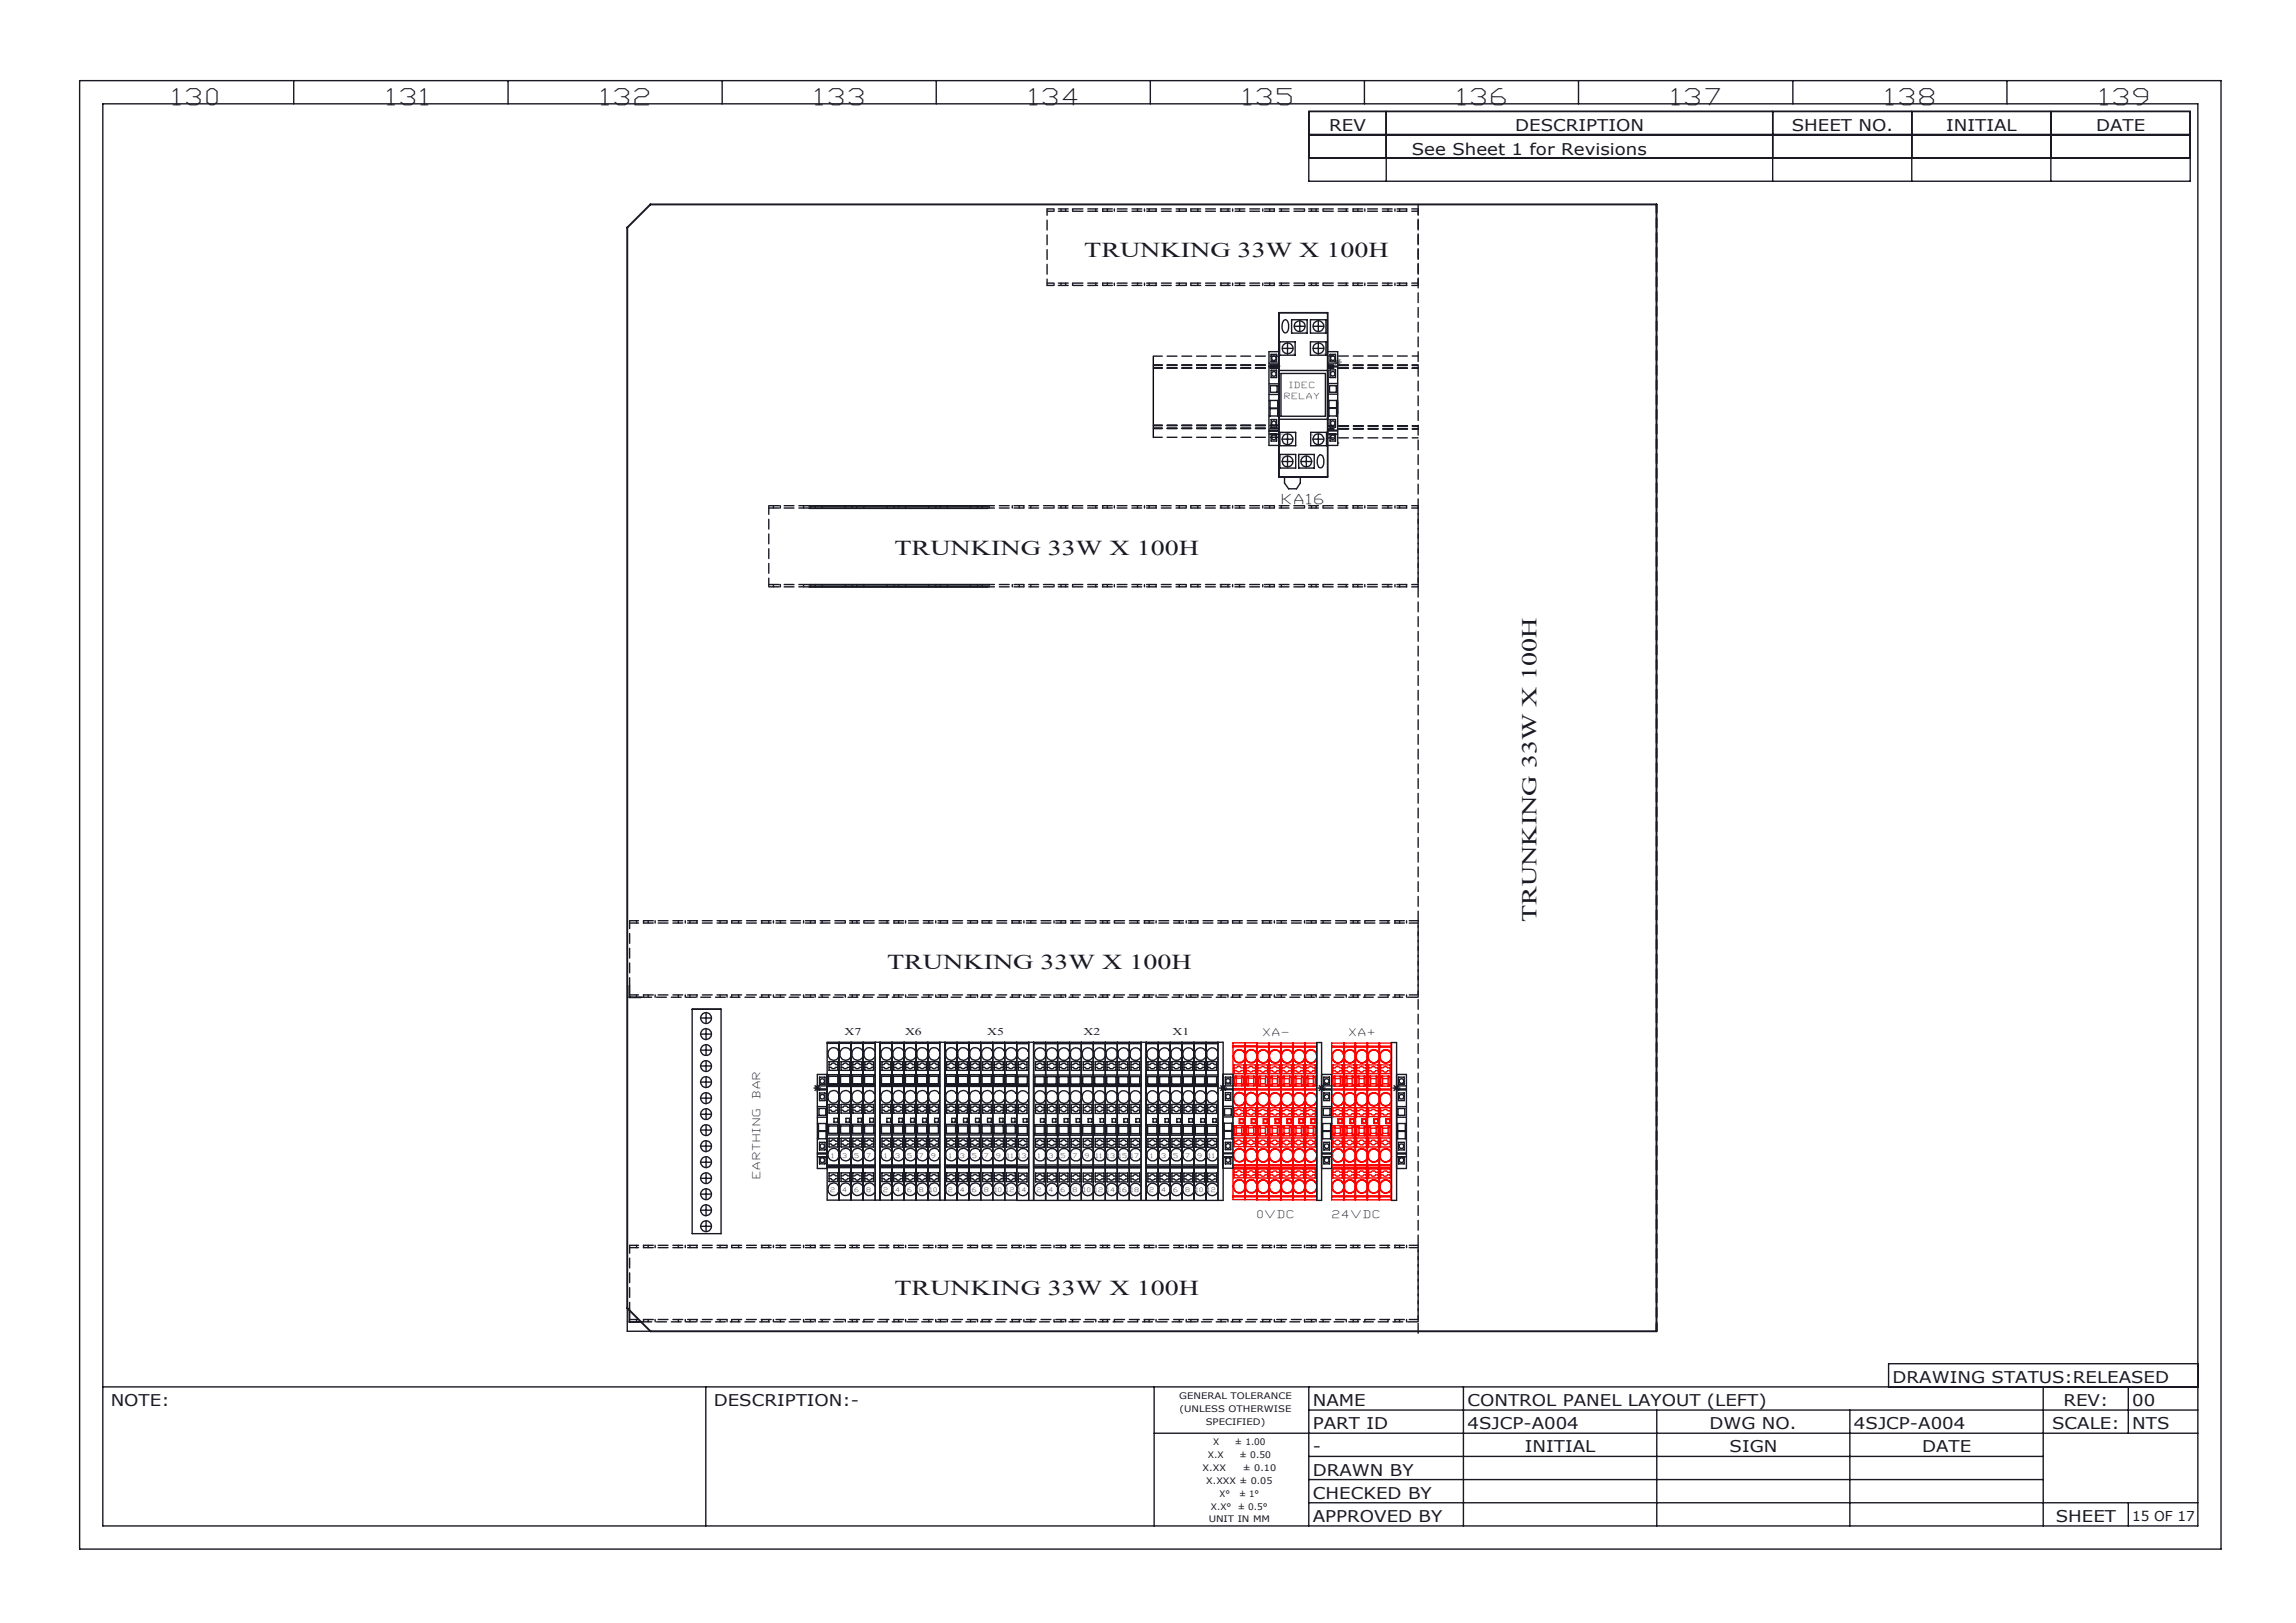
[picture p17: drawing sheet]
<svg xmlns="http://www.w3.org/2000/svg" width="297mm" height="210mm" viewBox="0 0 297 210" stroke-linecap="round" stroke-linejoin="round" font-family="sans-serif">
<defs><g id="words">
<g font-size="2.9" fill="#191924">
<text x="22.5" y="13.6">130</text>
<text x="50.2" y="13.6">131</text>
<text x="77.9" y="13.6">132</text>
<text x="105.5" y="13.6">133</text>
<text x="133.2" y="13.6">134</text>
<text x="160.9" y="13.6">135</text>
<text x="188.6" y="13.6">136</text>
<text x="216.3" y="13.6">137</text>
<text x="244" y="13.6">138</text>
<text x="271.7" y="13.6">139</text>
</g>
<g font-size="2.7" fill="#191924">
<text x="140.3" y="33.2">TRUNKING 33W X 100H</text>
<text x="115.7" y="71.8">TRUNKING 33W X 100H</text>
<text x="198.8" y="119.3" transform="rotate(-90 198.8 119.3)">TRUNKING 33W X 100H</text>
<text x="114.8" y="125.4">TRUNKING 33W X 100H</text>
<text x="115.7" y="167.6">TRUNKING 33W X 100H</text>
</g>
<g font-size="2.1" fill="#191924">
<text x="172" y="16.9">REV</text>
<text x="196" y="16.9">DESCRIPTION</text>
<text x="231.8" y="16.9">SHEET NO.</text>
<text x="251.8" y="16.9">INITIAL</text>
<text x="271.1" y="16.9">DATE</text>
<text x="182.6" y="20">See Sheet 1 for Revisions</text>
<text x="244.8" y="178.9">DRAWING STATUS:RELEASED</text>
<text x="14.3" y="181.9">NOTE:</text>
<text x="92.3" y="181.9">DESCRIPTION:-</text>
<text x="169.8" y="181.9">NAME</text>
<text x="169.8" y="184.9">PART ID</text>
<text x="189.8" y="184.9">4SJCP-A004</text>
<text x="189.8" y="181.9">CONTROL PANEL LAYOUT (LEFT)</text>
<text x="221.1" y="184.9">DWG NO.</text>
<text x="239.8" y="184.9">4SJCP-A004</text>
<text x="265.5" y="184.9">SCALE:</text>
<text x="266.9" y="181.9">REV:</text>
<text x="275.8" y="181.9">00</text>
<text x="275.8" y="184.9">NTS</text>
<text x="169.8" y="187.9">-</text>
<text x="169.8" y="190.9">DRAWN BY</text>
<text x="197.3" y="187.9">INITIAL</text>
<text x="223.7" y="187.9">SIGN</text>
<text x="248.6" y="187.9">DATE</text>
<text x="169.8" y="193.9">CHECKED BY</text>
<text x="169.8" y="196.9">APPROVED BY</text>
<text x="265.9" y="196.9">SHEET</text>
</g>
<g font-size="1.8" fill="#191924">
<text x="165.9" y="65.2">KA16</text>
<text x="275.8" y="196.8">15 OF 17</text>
</g>
<g font-size="1.3" fill="#191924">
<text x="109.2" y="133.9">X7</text>
<text x="117.1" y="133.9">X6</text>
<text x="127.7" y="133.9">X5</text>
<text x="140.2" y="133.9">X2</text>
<text x="151.7" y="134">X1</text>
<text x="163.5" y="134">XA-</text>
<text x="174.6" y="134">XA+</text>
<text x="98.3" y="142" transform="rotate(-90 98.3 142)">BAR</text>
<text x="98.3" y="152.4" transform="rotate(-90 98.3 152.4)">EARTHING</text>
<text x="162.7" y="157.6">0VDC</text>
<text x="172.4" y="157.6">24VDC</text>
</g>
<g font-size="1.2" fill="#191924">
<text x="152.5" y="181">GENERAL TOLERANCE</text>
<text x="152.6" y="182.7">(UNLESS OTHERWISE</text>
<text x="156" y="184.3">SPECIFIED)</text>
<text x="155.6" y="190.3">X.XX</text>
<text x="156" y="192">X.XXX ± 0.05</text>
<text x="156.2" y="188.7">X.X</text>
<text x="156.9" y="187">X</text>
<text x="159.7" y="187">± 1.00</text>
<text x="160.4" y="188.7">± 0.50</text>
<text x="160.8" y="190.3">± 0.10</text>
<text x="156.3" y="197">UNIT IN MM</text>
<text x="156.6" y="195.3">X.X°</text>
<text x="157.8" y="193.7">X°</text>
<text x="160.1" y="195.3">± 0.5°</text>
<text x="160.3" y="193.7">± 1°</text>
</g>
<g font-size="1.1" fill="#191924">
<text x="166.2" y="51.7">RELAY</text>
<text x="166.8" y="50.2">IDEC</text>
</g>
<g font-size=".8" fill="#191924">
<text x="107.6" y="149.9">1</text>
<text x="109" y="149.9">3</text>
<text x="110.6" y="149.9">5</text>
<text x="112.1" y="149.9">7</text>
<text x="114.4" y="149.9">1</text>
<text x="115.9" y="149.9">3</text>
<text x="117.4" y="149.9">5</text>
<text x="119" y="149.9">7</text>
<text x="120.5" y="149.9">9</text>
<text x="122.8" y="149.9">1</text>
<text x="124.3" y="149.9">3</text>
<text x="125.8" y="149.9">5</text>
<text x="127.3" y="149.9">7</text>
<text x="128.9" y="149.9">9</text>
<text x="130.3" y="149.9">11</text>
<text x="131.7" y="149.9">13</text>
<text x="134.3" y="149.9">1</text>
<text x="135.7" y="149.9">3</text>
<text x="137.3" y="149.9">5</text>
<text x="138.8" y="149.9">7</text>
<text x="140.4" y="149.9">9</text>
<text x="141.8" y="149.9">11</text>
<text x="143.2" y="149.9">13</text>
<text x="144.8" y="149.9">15</text>
<text x="146.3" y="149.9">17</text>
<text x="148.9" y="149.9">1</text>
<text x="150.3" y="149.9">3</text>
<text x="151.8" y="149.9">5</text>
<text x="153.4" y="149.9">7</text>
<text x="154.9" y="149.9">9</text>
<text x="156.4" y="149.9">11</text>
<text x="107.5" y="154.3">2</text>
<text x="109" y="154.3">4</text>
<text x="110.6" y="154.3">6</text>
<text x="112.1" y="154.3">8</text>
<text x="114.3" y="154.3">2</text>
<text x="115.9" y="154.3">4</text>
<text x="117.4" y="154.3">6</text>
<text x="119" y="154.3">8</text>
<text x="120.3" y="154.3">10</text>
<text x="122.7" y="154.3">2</text>
<text x="124.3" y="154.3">4</text>
<text x="125.8" y="154.3">6</text>
<text x="127.3" y="154.3">8</text>
<text x="128.7" y="154.3">10</text>
<text x="130.2" y="154.3">12</text>
<text x="131.7" y="154.3">14</text>
<text x="134.2" y="154.3">2</text>
<text x="135.7" y="154.3">4</text>
<text x="137.3" y="154.3">6</text>
<text x="138.8" y="154.3">8</text>
<text x="140.2" y="154.3">10</text>
<text x="141.7" y="154.3">12</text>
<text x="143.2" y="154.3">14</text>
<text x="144.8" y="154.3">16</text>
<text x="146.3" y="154.3">18</text>
<text x="148.7" y="154.3">2</text>
<text x="150.3" y="154.3">4</text>
<text x="151.8" y="154.3">6</text>
<text x="153.4" y="154.3">8</text>
<text x="154.8" y="154.3">10</text>
<text x="156.2" y="154.3">12</text>
</g>
<g font-size=".3" fill="#191924">
<text x="167.3" y="45.9">8</text>
<text x="168.8" y="43.1">4</text>
<text x="171.3" y="45.9">5</text>
<text x="171.4" y="43.1">1</text>
<text x="165.6" y="56.3">12</text>
<text x="165.6" y="59.2">14</text>
<text x="168.1" y="59.2">13</text>
<text x="169.6" y="56.4">9</text>
</g>
</g></defs>
<g fill="none" stroke="#f00" stroke-width=".18">
<path d="M159.5 139.2h10.8M159.5 135.3h3.1M159.5 135.5h3.1M159.6 138.5h.3a.34 .34 0 0 0 .6 0h.4M159.6 138.2h.3a.34 .34 0 0 1 .6 0h.4M159.6 137.8h1.3v1.1h-1.3zM159.7 139.4v.9M159.7 139.4h.1M159.9 139.2v.2h-.4M159.9 139.5h.7v.7h-.7zM160.7 139.2v.2h.7v-.2M160.9 139.4v.9"/>
<path d="M161 134.9v20.3M161 136.3a.84 .84 0 0 0-1.4-.1 .84 .84 0 0 0 .6 1.3 .76 .76 0 0 0 .8-.5M161 136.6a.75 .75 0 0 0-.9-.7 .75 .75 0 0 0-.4 1.1 .72 .72 0 0 0 .8 .5 .72 .72 0 0 0 .5-.7M161.2 138.5h.3a.34 .34 0 0 0 .6 0h.3M161.2 138.2h.3a.34 .34 0 0 1 .6 0h.3M161.2 137.8h1.2v1.1h-1.2zM161.2 139.4h.1M161.2 139.4v.9M161.5 139.5h.7v.7h-.7zM162.2 139.2v.2h.8v-.2M162.4 139.4v.9M162.6 135h7.7v20.2h-7.7v-20.3h-3.1v20.3h3.1"/>
<path d="M162.6 135.4h7.7M162.6 135.5h7.7M162.6 136.3a.84 .84 0 0 0-1.4-.1 .84 .84 0 0 0 .6 1.3 .83 .83 0 0 0 .8-.5M162.6 136.6a.75 .75 0 0 0-1-.7 .75 .75 0 0 0-.4 1.1 .72 .72 0 0 0 .8 .5 .72 .72 0 0 0 .6-.7M162.7 138.5h.4a.32 .32 0 0 0 .3 .2 .32 .32 0 0 0 .3-.2h.3M162.7 138.2h.4a.34 .34 0 0 1 .6 0h.3M162.7 137.8h1.3v1.1h-1.3zM162.8 139.4h.1M162.8 139.4v1M163 139.6h.7v.6h-.7zM163.7 139.2v.2h.8v-.2M164 139.4v1"/>
<path d="M164.1 135v20.2M164.1 136.3a.81 .81 0 0 0-1.1-.4 .81 .81 0 0 0-.3 1.1 .77 .77 0 0 0 .7 .5 .77 .77 0 0 0 .7-.4M164.1 136.6a.74 .74 0 0 0-.9-.7 .74 .74 0 0 0-.5 1 .71 .71 0 0 0 .8 .6 .71 .71 0 0 0 .6-.7M164.3 138.5h.3a.32 .32 0 0 0 .3 .2 .32 .32 0 0 0 .3-.2h.3M164.3 138.2h.3a.34 .34 0 0 1 .6 0h.3M164.3 137.8h1.2v1.1h-1.2zM164.3 139.4v1M164.6 139.6h.6v.6h-.6zM165.3 139.2v.2h.8v-.2M165.5 139.4v1M165.7 135v20.2M165.7 136.3a.81 .81 0 0 0-1.1-.4 .81 .81 0 0 0-.4 1.1 .77 .77 0 0 0 .7 .5 .77 .77 0 0 0 .8-.4"/>
<path d="M165.7 136.6a.75 .75 0 0 0-1-.7 .75 .75 0 0 0-.4 1.1 .72 .72 0 0 0 .8 .5 .72 .72 0 0 0 .6-.7M165.8 138.5h.3a.32 .32 0 0 0 .3 .2 .32 .32 0 0 0 .3-.2h.4M165.8 138.2h.3a.34 .34 0 0 1 .6 0h.4M165.8 137.8h1.3v1.1h-1.3zM165.8 139.4v1M165.9 139.4h.1M166.1 139.6h.7v.6h-.7zM166.8 139.2v.2h.8v-.2M167 139.4v1M167.2 135v20.2M167.2 136.3a.81 .81 0 0 0-1.1-.4 .81 .81 0 0 0-.3 1.1 .77 .77 0 0 0 .7 .5 .77 .77 0 0 0 .7-.4M167.2 136.6a.75 .75 0 0 0-.9-.7 .75 .75 0 0 0-.5 1.1 .72 .72 0 0 0 .8 .5 .72 .72 0 0 0 .6-.7"/>
<path d="M167.4 138.5h.3a.32 .32 0 0 0 .3 .2 .32 .32 0 0 0 .3-.2h.3M167.4 138.2h.3a.34 .34 0 0 1 .6 0h.3M167.4 137.8h1.2v1.1h-1.2zM167.4 139.4v1M167.4 139.4h.1M167.6 139.6h.7v.6h-.7zM168.4 139.2v.2h.8v-.2M168.6 139.4v1M168.8 135v20.2M168.8 136.3a.8 .8 0 0 0-1.1-.4 .8 .8 0 0 0-.4 1 .78 .78 0 0 0 .7 .6 .78 .78 0 0 0 .8-.4M168.8 136.6a.75 .75 0 0 0-1-.7 .75 .75 0 0 0-.4 1.1 .72 .72 0 0 0 .8 .5 .72 .72 0 0 0 .6-.7M168.9 138.5h.3a.32 .32 0 0 0 .3 .2 .32 .32 0 0 0 .3-.2h.3"/>
<path d="M168.9 138.2h.3a.34 .34 0 0 1 .6 0h.3M168.9 137.8h1.2v1.1h-1.2zM168.9 139.4h.1M168.9 139.4v1M169.2 139.6h.7v.6h-.7zM169.9 139.2v.2h.4M170.1 139.4v1M170.3 136.3a.84 .84 0 0 0-1.3-.3 .84 .84 0 0 0 .1 1.3 .78 .78 0 0 0 1.2-.2M170.3 136.6a.75 .75 0 0 0-.9-.7 .75 .75 0 0 0-.5 1.1 .72 .72 0 0 0 .8 .5 .72 .72 0 0 0 .6-.7M172.3 139.2h7.7M172.3 135h7.7v20.2h-7.7zM172.3 135.4h7.7"/>
<path d="M172.3 135.5h7.7M172.4 138.5h.3a.32 .32 0 0 0 .3 .2 .32 .32 0 0 0 .3-.2h.3M172.4 138.2h.3a.34 .34 0 0 1 .6 0h.3M172.4 137.8h1.2v1.1h-1.2zM172.4 139.4h.1M172.4 139.4v1M172.6 139.2v.2h-.3M172.7 139.6h.7v.6h-.7zM173.4 139.2v.2h.8v-.2M173.6 139.4v1M173.8 135v20.2M173.8 136.3a.84 .84 0 0 0-1.3-.3 .84 .84 0 0 0 0 1.3 .78 .78 0 0 0 1.3-.2"/>
<path d="M173.8 136.6a.75 .75 0 0 0-.9-.7 .75 .75 0 0 0-.5 1.1 .72 .72 0 0 0 .8 .5 .72 .72 0 0 0 .6-.7M173.9 138.5h.4a.32 .32 0 0 0 .3 .2 .32 .32 0 0 0 .3-.2h.3M173.9 138.2h.4a.34 .34 0 0 1 .6 0h.3M173.9 137.8h1.3v1.1h-1.3zM174 139.4h.1M174 139.4v1M174.2 139.6h.7v.6h-.7zM174.9 139.2v.2h.9v-.2M175.2 139.4v1M175.3 135v20.2M175.3 136.3a.81 .81 0 0 0-1.1-.4 .81 .81 0 0 0-.3 1.1 .77 .77 0 0 0 .7 .5 .77 .77 0 0 0 .7-.4M175.3 136.6a.74 .74 0 0 0-.9-.7 .74 .74 0 0 0-.5 1 .71 .71 0 0 0 .8 .6 .71 .71 0 0 0 .6-.7"/>
<path d="M175.5 138.5h.3a.32 .32 0 0 0 .3 .2 .32 .32 0 0 0 .3-.2h.3M175.5 138.2h.3a.34 .34 0 0 1 .6 0h.3M175.5 137.8h1.2v1.1h-1.2zM175.5 139.4v1M175.8 139.6h.7v.6h-.7zM176.5 139.2v.2h.8v-.2M176.7 139.4v1M176.9 135v20.2M176.9 136.3a.81 .81 0 0 0-1.1-.4 .81 .81 0 0 0-.4 1.1 .77 .77 0 0 0 .7 .5 .77 .77 0 0 0 .8-.4M176.9 136.6a.75 .75 0 0 0-1-.7 .75 .75 0 0 0-.4 1.1 .72 .72 0 0 0 .8 .5 .72 .72 0 0 0 .6-.7M177 138.5h.3a.32 .32 0 0 0 .3 .2 .32 .32 0 0 0 .3-.2h.4M177 138.2h.3a.34 .34 0 0 1 .6 0h.4"/>
<path d="M177 137.8h1.3v1.1h-1.3zM177.1 139.4v1M177.1 139.4h.1M177.3 139.6h.7v.6h-.7zM178 139.2v.2h.8v-.2M178.3 139.4v1M178.4 135v20.2M178.4 136.3a.81 .81 0 0 0-1.1-.4 .81 .81 0 0 0-.3 1.1 .77 .77 0 0 0 .7 .5 .77 .77 0 0 0 .7-.4M178.4 136.6a.76 .76 0 0 0-1.1-.6 .76 .76 0 0 0-.1 1.2 .71 .71 0 0 0 .8 .3 .71 .71 0 0 0 .4-.7M178.6 138.5h.3a.32 .32 0 0 0 .3 .2 .32 .32 0 0 0 .3-.2h.3M178.6 138.2h.3a.34 .34 0 0 1 .6 0h.3M178.6 137.8h1.2v1.1h-1.2z"/>
<path d="M178.6 139.4v1M178.6 139.4h.1M178.9 139.6h.7v.6h-.7zM179.6 139.2v.2h.4M179.8 139.4v1M180 136.3a.8 .8 0 0 0-1-.4 .8 .8 0 0 0-.5 1 .78 .78 0 0 0 .7 .6 .78 .78 0 0 0 .8-.4M180 136.6a.75 .75 0 0 0-1-.7 .75 .75 0 0 0-.4 1.1 .72 .72 0 0 0 .8 .5 .72 .72 0 0 0 .6-.7M159.5 145.7h10.8M159.5 154.7h10.8M159.5 150.8h10.8M159.5 154.9h10.8M159.5 151.1h10.8"/>
<path d="M159.5 150.7h10.8M159.5 141h10.8M159.5 146.7h.4v.2M159.5 146.9h3.1M159.5 140.3h.4v.2M159.5 140.9h3.1M159.5 140.5h3.1M159.5 142.3a.79 .79 0 0 0 .7 .8 .79 .79 0 0 0 .8-.5M159.5 149.6a.8 .8 0 0 0 .7 .7 .8 .8 0 0 0 .8-.4M159.6 152h.3a.34 .34 0 0 0 .6 0h.4M159.6 151.7h.3a.32 .32 0 0 1 .3-.2 .32 .32 0 0 1 .3 .2h.4M159.6 144.1h.3a.32 .32 0 0 0 .3 .2 .32 .32 0 0 0 .3-.2h.4"/>
<path d="M159.6 143.7h.3a.32 .32 0 0 1 .3-.2 .32 .32 0 0 1 .3 .2h.4M159.6 147.7h.3a.32 .32 0 0 1 .3-.2 .32 .32 0 0 1 .3 .2h.4M159.6 147.9h.3a.34 .34 0 0 0 .6 0h.4M159.6 143.3h1.3v1.2h-1.3zM159.6 151.3h1.3v1.1h-1.3zM159.6 147.2h1.3v1.2h-1.3zM159.7 145.8v.9M159.9 145.7v.1h-.4M159.9 145.9h.7v.7h-.7zM160.3 144.8h.6v.6h-.6zM160.4 144.8h.4v.5h-.4zM160.7 145.7v.1h.7v-.1"/>
<path d="M160.7 146.9v-.2h.7v.2M160.7 140.5v-.2h.7v.2M160.9 145.8v.9M161 153.4v-.1a.73 .73 0 0 0-.7-.6 .73 .73 0 0 0-.7 .7 .73 .73 0 0 0 .6 .9 .73 .73 0 0 0 .8-.7M161 153.1a.84 .84 0 0 0-1.4 0 .84 .84 0 0 0 .6 1.3 .79 .79 0 0 0 .8-.5M161 149.1a.79 .79 0 0 0-.8-.5 .79 .79 0 0 0-.7 .8M161 141.8a.79 .79 0 0 0-.8-.4 .79 .79 0 0 0-.7 .7M161 142.1a.75 .75 0 0 0-.9-.6 .75 .75 0 0 0-.4 1.1 .72 .72 0 0 0 .8 .4 .72 .72 0 0 0 .5-.7M161 149.4v-.1a.73 .73 0 0 0-.7-.6 .73 .73 0 0 0-.7 .7 .73 .73 0 0 0 .6 .9 .73 .73 0 0 0 .8-.7M161.1 142.3a.79 .79 0 0 0 .6 .8 .79 .79 0 0 0 .9-.5M161.1 149.6a.8 .8 0 0 0 .6 .7 .8 .8 0 0 0 .9-.4M161.2 152h.3a.34 .34 0 0 0 .6 0h.3"/>
<path d="M161.2 151.7h.3a.32 .32 0 0 1 .3-.2 .32 .32 0 0 1 .3 .2h.3M161.2 144.1h.3a.32 .32 0 0 0 .3 .2 .32 .32 0 0 0 .3-.2h.3M161.2 143.7h.3a.32 .32 0 0 1 .3-.2 .32 .32 0 0 1 .3 .2h.3M161.2 147.7h.3a.32 .32 0 0 1 .3-.2 .32 .32 0 0 1 .3 .2h.3M161.2 147.9h.3a.34 .34 0 0 0 .6 0h.3M161.2 143.3h1.2v1.2h-1.2zM161.2 151.3h1.2v1.1h-1.2zM161.2 147.2h1.2v1.2h-1.2zM161.2 145.8v.9M161.5 145.9h.7v.7h-.7zM161.9 144.8h.6v.6h-.6zM161.9 144.8h.5v.5h-.5z"/>
<path d="M162.2 145.7v.1h.8v-.1M162.4 145.8v.9M162.6 146.8h.4v.2M162.6 147h7.7M162.6 140.4h.4v.1M162.6 140.9h7.7M162.6 140.5h7.7M162.6 146.7h-.4v.2M162.6 140.3h-.4v.2M162.6 153.4v-.1a.71 .71 0 0 0-.8-.6 .71 .71 0 0 0-.7 .7 .73 .73 0 0 0 .7 .9 .73 .73 0 0 0 .8-.7M162.6 153.1a.84 .84 0 0 0-1.4 0 .84 .84 0 0 0 .6 1.3 .88 .88 0 0 0 .8-.5M162.6 149.1a.79 .79 0 0 0-.9-.5 .79 .79 0 0 0-.6 .8"/>
<path d="M162.6 141.8a.79 .79 0 0 0-.9-.4 .79 .79 0 0 0-.6 .7M162.6 142.1a.75 .75 0 0 0-1-.7 .75 .75 0 0 0-.4 1.1 .72 .72 0 0 0 .8 .5 .72 .72 0 0 0 .6-.7M162.6 149.4v-.1a.71 .71 0 0 0-.8-.6 .71 .71 0 0 0-.7 .7 .73 .73 0 0 0 .7 .9 .73 .73 0 0 0 .8-.7M162.6 142.3a.77 .77 0 0 0 .7 .8 .77 .77 0 0 0 .8-.5M162.6 149.6a.77 .77 0 0 0 .7 .8 .77 .77 0 0 0 .8-.5M162.7 152h.4a.34 .34 0 0 0 .6 0h.3M162.7 151.7h.4a.34 .34 0 0 1 .6 0h.3M162.7 144.1h.4a.34 .34 0 0 0 .6 0h.3M162.7 143.7h.4a.34 .34 0 0 1 .6 0h.3M162.7 147.7h.4a.34 .34 0 0 1 .6 0h.3M162.7 147.9h.4a.34 .34 0 0 0 .6 0h.3M162.7 143.3h1.3v1.2h-1.3z"/>
<path d="M162.7 151.3h1.3v1.1h-1.3zM162.7 147.2h1.3v1.2h-1.3zM162.8 145.8v1M163 146h.7v.6h-.7zM163.4 144.8h.6v.6h-.6zM163.5 144.8h.4v.5h-.4zM163.7 147v-.2h.8v.2M163.7 145.7v.1h.8v-.1M163.7 140.5v-.1h.8v.1M164 145.8v1M164.1 153.4v-.2a.7 .7 0 0 0-.8-.5 .7 .7 0 0 0-.6 .7 .72 .72 0 0 0 .6 .9 .72 .72 0 0 0 .8-.7M164.1 153.1a.8 .8 0 0 0-1-.4 .8 .8 0 0 0-.5 1 .78 .78 0 0 0 .7 .7 .78 .78 0 0 0 .8-.5"/>
<path d="M164.1 149.1a.77 .77 0 0 0-.8-.4 .77 .77 0 0 0-.7 .7M164.1 141.8a.77 .77 0 0 0-.9-.4 .77 .77 0 0 0-.6 .8M164.1 142.2a.74 .74 0 0 0-.9-.7 .74 .74 0 0 0-.5 1 .71 .71 0 0 0 .8 .6 .71 .71 0 0 0 .6-.8M164.1 149.4v-.2a.7 .7 0 0 0-.8-.5 .7 .7 0 0 0-.6 .7 .72 .72 0 0 0 .6 .9 .72 .72 0 0 0 .8-.7M164.2 142.3a.77 .77 0 0 0 .6 .8 .77 .77 0 0 0 .9-.5M164.2 149.6a.77 .77 0 0 0 .6 .8 .77 .77 0 0 0 .9-.5M164.3 152h.3a.34 .34 0 0 0 .6 0h.3M164.3 151.7h.3a.34 .34 0 0 1 .6 0h.3M164.3 144.1h.3a.34 .34 0 0 0 .6 0h.3M164.3 143.7h.3a.34 .34 0 0 1 .6 0h.3M164.3 147.7h.3a.34 .34 0 0 1 .6 0h.3M164.3 147.9h.3a.34 .34 0 0 0 .6 0h.3"/>
<path d="M164.3 143.3h1.2v1.2h-1.2zM164.3 151.3h1.2v1.1h-1.2zM164.3 147.2h1.2v1.2h-1.2zM164.3 145.8v1M164.6 146h.6v.6h-.6zM164.9 144.8h.6v.6h-.6zM165 144.8h.5v.5h-.5zM165.3 147v-.2h.8v.2M165.3 145.7v.1h.8v-.1M165.3 140.5v-.1h.8v.1M165.5 145.8v1M165.7 153.4l-.1-.2a.72 .72 0 0 0-.8-.5 .72 .72 0 0 0-.6 .7 .73 .73 0 0 0 .6 .9 .73 .73 0 0 0 .9-.7"/>
<path d="M165.7 153.1a.8 .8 0 0 0-1.1-.4 .8 .8 0 0 0-.4 1 .78 .78 0 0 0 .7 .7 .78 .78 0 0 0 .8-.5M165.7 149.1a.77 .77 0 0 0-.9-.4 .77 .77 0 0 0-.6 .7M165.7 141.8a.77 .77 0 0 0-.9-.4 .77 .77 0 0 0-.6 .8M165.7 142.2a.75 .75 0 0 0-1-.7 .75 .75 0 0 0-.4 1.2 .71 .71 0 0 0 .8 .3 .71 .71 0 0 0 .6-.7M165.7 149.4l-.1-.2a.72 .72 0 0 0-.8-.5 .72 .72 0 0 0-.6 .7 .73 .73 0 0 0 .6 .9 .73 .73 0 0 0 .9-.7M165.7 142.3a.77 .77 0 0 0 .7 .8 .77 .77 0 0 0 .8-.5M165.7 149.6a.77 .77 0 0 0 .7 .8 .77 .77 0 0 0 .8-.5M165.8 152h.3a.34 .34 0 0 0 .6 0h.4M165.8 151.7h.3a.34 .34 0 0 1 .6 0h.4M165.8 144.1h.3a.34 .34 0 0 0 .6 0h.4M165.8 143.7h.3a.34 .34 0 0 1 .6 0h.4M165.8 147.7h.3a.34 .34 0 0 1 .6 0h.4"/>
<path d="M165.8 147.9h.3a.34 .34 0 0 0 .6 0h.4M165.8 143.3h1.3v1.2h-1.3zM165.8 151.3h1.3v1.1h-1.3zM165.8 147.2h1.3v1.2h-1.3zM165.8 145.8v1M166.1 146h.7v.6h-.7zM166.5 144.8h.6v.6h-.6zM166.5 144.8h.5v.5h-.5zM166.8 147v-.2h.8v.2M166.8 145.7v.1h.8v-.1M166.8 140.5v-.1h.8v.1M167 145.8v1"/>
<path d="M167.2 153.4a.72 .72 0 0 0-.7-.7 .72 .72 0 0 0-.7 .7 .73 .73 0 0 0 .6 .9 .73 .73 0 0 0 .8-.7M167.2 153.1a.8 .8 0 0 0-1-.4 .8 .8 0 0 0-.5 1 .78 .78 0 0 0 .7 .7 .78 .78 0 0 0 .8-.5M167.2 149.1a.77 .77 0 0 0-.8-.4 .77 .77 0 0 0-.7 .7M167.2 141.8a.77 .77 0 0 0-.9-.4 .77 .77 0 0 0-.6 .8M167.2 142.2a.75 .75 0 0 0-1-.7 .75 .75 0 0 0-.4 1.1 .72 .72 0 0 0 .8 .4 .72 .72 0 0 0 .6-.7M167.2 149.4a.72 .72 0 0 0-.7-.7 .72 .72 0 0 0-.7 .7 .73 .73 0 0 0 .6 .9 .73 .73 0 0 0 .8-.7M167.3 142.3a.79 .79 0 0 0 .6 .8 .79 .79 0 0 0 .9-.5M167.3 149.6a.79 .79 0 0 0 .6 .8 .79 .79 0 0 0 .9-.5M167.4 152h.3a.34 .34 0 0 0 .6 0h.3M167.4 151.7h.3a.34 .34 0 0 1 .6 0h.3M167.4 144.1h.3a.34 .34 0 0 0 .6 0h.3M167.4 143.7h.3a.34 .34 0 0 1 .6 0h.3"/>
<path d="M167.4 147.7h.3a.34 .34 0 0 1 .6 0h.3M167.4 147.9h.3a.34 .34 0 0 0 .6 0h.3M167.4 143.3h1.2v1.2h-1.2zM167.4 151.3h1.2v1.1h-1.2zM167.4 147.2h1.2v1.2h-1.2zM167.4 145.8v1M167.6 146h.7v.6h-.7zM168 144.8h.6v.6h-.6zM168.1 144.8h.5v.5h-.5zM168.4 147v-.2h.8v.2M168.4 145.7v.1h.8v-.1M168.4 140.5v-.1h.8v.1"/>
<path d="M168.6 145.8v1M168.8 153.4a.72 .72 0 0 0-.8-.7 .72 .72 0 0 0-.7 .7 .73 .73 0 0 0 .6 .9 .73 .73 0 0 0 .9-.7M168.8 153.1a.8 .8 0 0 0-1.1-.4 .8 .8 0 0 0-.4 1 .78 .78 0 0 0 .7 .7 .78 .78 0 0 0 .8-.5M168.8 149.1a.8 .8 0 0 0-.9-.4 .8 .8 0 0 0-.6 .7M168.8 141.8a.79 .79 0 0 0-.9-.4 .79 .79 0 0 0-.6 .8M168.8 142.2a.75 .75 0 0 0-1-.7 .75 .75 0 0 0-.4 1.1 .72 .72 0 0 0 .8 .4 .72 .72 0 0 0 .6-.7M168.8 149.4a.72 .72 0 0 0-.8-.7 .72 .72 0 0 0-.7 .7 .73 .73 0 0 0 .6 .9 .73 .73 0 0 0 .9-.7M168.8 142.3a.79 .79 0 0 0 .6 .8 .79 .79 0 0 0 .9-.5M168.8 149.6a.79 .79 0 0 0 .6 .8 .79 .79 0 0 0 .9-.5M168.9 152h.3a.34 .34 0 0 0 .6 0h.3M168.9 151.7h.3a.34 .34 0 0 1 .6 0h.3M168.9 144.1h.3a.34 .34 0 0 0 .6 0h.3"/>
<path d="M168.9 143.7h.3a.34 .34 0 0 1 .6 0h.3M168.9 147.7h.3a.34 .34 0 0 1 .6 0h.3M168.9 147.9h.3a.34 .34 0 0 0 .6 0h.3M168.9 143.3h1.2v1.2h-1.2zM168.9 151.3h1.2v1.1h-1.2zM168.9 147.2h1.2v1.2h-1.2zM168.9 145.8v1M169.2 146h.7v.6h-.7zM169.6 144.8h.6v.6h-.6zM169.7 144.8h.4v.5h-.4zM169.9 145.7v.1h.4M170.1 145.8v1"/>
<path d="M170.3 146.8h-.4v.2M170.3 140.4h-.4v.1M170.3 153.4v-.2a.72 .72 0 0 0-.8-.5 .72 .72 0 0 0-.6 .7 .73 .73 0 0 0 .6 .9 .73 .73 0 0 0 .8-.7M170.3 153.1a.83 .83 0 0 0-1.2-.3 .83 .83 0 0 0-.1 1.3 .77 .77 0 0 0 1.3-.2M170.3 149.1a.8 .8 0 0 0-.8-.4 .8 .8 0 0 0-.7 .7M170.3 141.8a.79 .79 0 0 0-.9-.4 .79 .79 0 0 0-.6 .8M170.3 142.2a.75 .75 0 0 0-.9-.7 .75 .75 0 0 0-.5 1 .72 .72 0 0 0 .8 .5 .72 .72 0 0 0 .6-.7M170.3 149.4v-.2a.72 .72 0 0 0-.8-.5 .72 .72 0 0 0-.6 .7 .73 .73 0 0 0 .6 .9 .73 .73 0 0 0 .8-.7M172.3 146.8h.3v.2M172.3 147h7.7M172.3 145.7h7.7M172.3 154.7h7.7"/>
<path d="M172.3 150.8h7.7M172.3 154.9h7.7M172.3 151.1h7.7M172.3 140.4h.3v.1M172.3 140.9h7.7M172.3 150.7h7.7M172.3 141h7.7M172.3 140.5h7.7M172.3 142.3a.79 .79 0 0 0 .6 .8 .79 .79 0 0 0 .9-.5M172.3 149.6a.79 .79 0 0 0 .6 .8 .79 .79 0 0 0 .9-.5M172.4 152h.3a.34 .34 0 0 0 .6 0h.3M172.4 151.7h.3a.34 .34 0 0 1 .6 0h.3"/>
<path d="M172.4 144.1h.3a.34 .34 0 0 0 .6 0h.3M172.4 143.7h.3a.34 .34 0 0 1 .6 0h.3M172.4 147.7h.3a.34 .34 0 0 1 .6 0h.3M172.4 147.9h.3a.34 .34 0 0 0 .6 0h.3M172.4 143.3h1.2v1.2h-1.2zM172.4 151.3h1.2v1.1h-1.2zM172.4 147.2h1.2v1.2h-1.2zM172.4 145.8v1M172.6 145.7v.1h-.3M172.7 146h.7v.6h-.7zM173.1 144.8h.6v.6h-.6zM173.1 144.8h.5v.5h-.5z"/>
<path d="M173.4 147v-.2h.8v.2M173.4 145.7v.1h.8v-.1M173.4 140.5v-.1h.8v.1M173.6 145.8v1M173.8 153.4v-.2a.72 .72 0 0 0-.8-.5 .72 .72 0 0 0-.6 .7 .73 .73 0 0 0 .6 .9 .73 .73 0 0 0 .8-.7M173.8 153.1a.83 .83 0 0 0-1.2-.3 .83 .83 0 0 0-.1 1.3 .77 .77 0 0 0 1.3-.2M173.8 149.1a.8 .8 0 0 0-.9-.4 .8 .8 0 0 0-.6 .7M173.8 141.8a.79 .79 0 0 0-.9-.4 .79 .79 0 0 0-.6 .8M173.8 142.2a.75 .75 0 0 0-.9-.7 .75 .75 0 0 0-.5 1 .72 .72 0 0 0 .8 .5 .72 .72 0 0 0 .6-.7M173.8 149.4v-.2a.72 .72 0 0 0-.8-.5 .72 .72 0 0 0-.6 .7 .73 .73 0 0 0 .6 .9 .73 .73 0 0 0 .8-.7M173.8 142.3a.77 .77 0 0 0 .7 .8 .77 .77 0 0 0 .8-.5M173.8 149.6a.77 .77 0 0 0 .7 .8 .77 .77 0 0 0 .8-.5"/>
<path d="M173.9 152h.4a.34 .34 0 0 0 .6 0h.3M173.9 151.7h.4a.34 .34 0 0 1 .6 0h.3M173.9 144.1h.4a.34 .34 0 0 0 .6 0h.3M173.9 143.7h.4a.34 .34 0 0 1 .6 0h.3M173.9 147.7h.4a.34 .34 0 0 1 .6 0h.3M173.9 147.9h.4a.34 .34 0 0 0 .6 0h.3M173.9 143.3h1.3v1.2h-1.3zM173.9 151.3h1.3v1.1h-1.3zM173.9 147.2h1.3v1.2h-1.3zM174 145.8v1M174.2 146h.7v.6h-.7zM174.6 144.8h.6v.6h-.6z"/>
<path d="M174.7 144.8h.4v.5h-.4zM174.9 147v-.2h.9v.2M174.9 145.7v.1h.9v-.1M174.9 140.5v-.1h.9v.1M175.2 145.8v1M175.3 153.4v-.2a.7 .7 0 0 0-.8-.5 .7 .7 0 0 0-.6 .7 .72 .72 0 0 0 .6 .9 .72 .72 0 0 0 .8-.7M175.3 153.1a.8 .8 0 0 0-1-.4 .8 .8 0 0 0-.5 1 .78 .78 0 0 0 .7 .7 .78 .78 0 0 0 .8-.5M175.3 149.1a.77 .77 0 0 0-.8-.4 .77 .77 0 0 0-.7 .7M175.3 141.8a.77 .77 0 0 0-.8-.4 .77 .77 0 0 0-.7 .8M175.3 142.2a.74 .74 0 0 0-.9-.7 .74 .74 0 0 0-.5 1 .71 .71 0 0 0 .8 .6 .71 .71 0 0 0 .6-.8M175.3 149.4v-.2a.7 .7 0 0 0-.8-.5 .7 .7 0 0 0-.6 .7 .72 .72 0 0 0 .6 .9 .72 .72 0 0 0 .8-.7M175.4 142.3a.77 .77 0 0 0 .6 .8 .77 .77 0 0 0 .9-.5"/>
<path d="M175.4 149.6a.77 .77 0 0 0 .6 .8 .77 .77 0 0 0 .9-.5M175.5 152h.3a.34 .34 0 0 0 .6 0h.3M175.5 151.7h.3a.34 .34 0 0 1 .6 0h.3M175.5 144.1h.3a.34 .34 0 0 0 .6 0h.3M175.5 143.7h.3a.34 .34 0 0 1 .6 0h.3M175.5 147.7h.3a.34 .34 0 0 1 .6 0h.3M175.5 147.9h.3a.34 .34 0 0 0 .6 0h.3M175.5 143.3h1.2v1.2h-1.2zM175.5 151.3h1.2v1.1h-1.2zM175.5 147.2h1.2v1.2h-1.2zM175.5 145.8v1M175.8 146h.7v.6h-.7z"/>
<path d="M176.1 144.8h.6v.6h-.6zM176.2 144.8h.5v.5h-.5zM176.5 147v-.2h.8v.2M176.5 145.7v.1h.8v-.1M176.5 140.5v-.1h.8v.1M176.7 145.8v1M176.9 153.4l-.1-.2a.72 .72 0 0 0-.7-.5 .72 .72 0 0 0-.7 .7 .73 .73 0 0 0 .6 .9 .73 .73 0 0 0 .9-.7M176.9 153.1a.8 .8 0 0 0-1.1-.4 .8 .8 0 0 0-.4 1 .78 .78 0 0 0 .7 .7 .78 .78 0 0 0 .8-.5M176.9 149.1a.77 .77 0 0 0-.9-.4 .77 .77 0 0 0-.6 .7M176.9 141.8a.77 .77 0 0 0-.9-.4 .77 .77 0 0 0-.6 .8M176.9 142.2a.75 .75 0 0 0-1-.7 .75 .75 0 0 0-.4 1.2 .71 .71 0 0 0 .8 .3 .71 .71 0 0 0 .6-.7M176.9 149.4l-.1-.2a.72 .72 0 0 0-.7-.5 .72 .72 0 0 0-.7 .7 .73 .73 0 0 0 .6 .9 .73 .73 0 0 0 .9-.7"/>
<path d="M176.9 142.3a.79 .79 0 0 0 .7 .8 .79 .79 0 0 0 .8-.5M176.9 149.6a.79 .79 0 0 0 .7 .8 .79 .79 0 0 0 .8-.5M177 152h.3a.34 .34 0 0 0 .6 0h.4M177 151.7h.3a.34 .34 0 0 1 .6 0h.4M177 144.1h.3a.34 .34 0 0 0 .6 0h.4M177 143.7h.3a.34 .34 0 0 1 .6 0h.4M177 147.7h.3a.34 .34 0 0 1 .6 0h.4M177 147.9h.3a.34 .34 0 0 0 .6 0h.4M177 143.3h1.3v1.2h-1.3zM177 151.3h1.3v1.1h-1.3zM177 147.2h1.3v1.2h-1.3zM177.1 145.8v1"/>
<path d="M177.3 146h.7v.6h-.7zM177.7 144.8h.6v.6h-.6zM177.8 144.8h.4v.5h-.4zM178 147v-.2h.8v.2M178 145.7v.1h.8v-.1M178 140.5v-.1h.8v.1M178.3 145.8v1M178.4 153.4a.72 .72 0 0 0-.7-.7 .72 .72 0 0 0-.7 .7 .73 .73 0 0 0 .6 .9 .73 .73 0 0 0 .8-.7M178.4 153.1a.81 .81 0 0 0-1.1-.4 .81 .81 0 0 0-.3 1.2 .78 .78 0 0 0 .7 .5 .78 .78 0 0 0 .7-.5M178.4 149.1a.8 .8 0 0 0-.8-.4 .8 .8 0 0 0-.7 .7M178.4 141.8a.79 .79 0 0 0-.9-.4 .79 .79 0 0 0-.6 .8M178.4 142.2a.75 .75 0 0 0-1-.7 .75 .75 0 0 0-.3 1.2 .71 .71 0 0 0 .8 .3 .71 .71 0 0 0 .5-.7"/>
<path d="M178.4 149.4a.72 .72 0 0 0-.7-.7 .72 .72 0 0 0-.7 .7 .73 .73 0 0 0 .6 .9 .73 .73 0 0 0 .8-.7M178.5 142.3a.79 .79 0 0 0 .6 .8 .79 .79 0 0 0 .9-.5M178.5 149.6a.79 .79 0 0 0 .6 .8 .79 .79 0 0 0 .9-.5M178.6 152h.3a.34 .34 0 0 0 .6 0h.3M178.6 151.7h.3a.34 .34 0 0 1 .6 0h.3M178.6 144.1h.3a.34 .34 0 0 0 .6 0h.3M178.6 143.7h.3a.34 .34 0 0 1 .6 0h.3M178.6 147.7h.3a.34 .34 0 0 1 .6 0h.3M178.6 147.9h.3a.34 .34 0 0 0 .6 0h.3M178.6 143.3h1.2v1.2h-1.2zM178.6 151.3h1.2v1.1h-1.2zM178.6 147.2h1.2v1.2h-1.2z"/>
<path d="M178.6 145.8v1M178.9 146h.7v.6h-.7zM179.2 144.8h.6v.6h-.6zM179.3 144.8h.5v.5h-.5zM179.6 145.7v.1h.4M179.8 145.8v1M180 146.8h-.4v.2M180 140.4h-.4v.1M180 153.4a.72 .72 0 0 0-.8-.7 .72 .72 0 0 0-.7 .7 .73 .73 0 0 0 .6 .9 .73 .73 0 0 0 .9-.7M180 153.1a.8 .8 0 0 0-1-.4 .8 .8 0 0 0-.5 1 .78 .78 0 0 0 .7 .7 .78 .78 0 0 0 .8-.5M180 149.1a.8 .8 0 0 0-.9-.4 .8 .8 0 0 0-.6 .7M180 141.8a.79 .79 0 0 0-.9-.4 .79 .79 0 0 0-.6 .8"/>
<path d="M180 142.2a.75 .75 0 0 0-1-.7 .75 .75 0 0 0-.4 1.1 .72 .72 0 0 0 .8 .4 .72 .72 0 0 0 .6-.7M180 149.4a.72 .72 0 0 0-.8-.7 .72 .72 0 0 0-.7 .7 .73 .73 0 0 0 .6 .9 .73 .73 0 0 0 .9-.7"/>
</g>
<g fill="none" stroke="#191924" stroke-width=".18">
<path d="M10.3 10.4h277v190h-277zM13.3 13.4h271v184h-271zM38 10.4v3M65.7 10.4v3M93.4 10.4v3M121.1 10.4v3M148.8 10.4v3M169.3 14.4h114v9.1h-114zM169.3 17.4h114M176.5 10.4v3M179.3 14.4v9.1M204.2 10.4v3"/>
<path d="M229.3 14.4v9.1M231.9 10.4v3M247.3 14.4v9.1M259.6 10.4v3M265.3 14.4v9.1M169.3 20.4h114M164.1 51.8h1.3M164.1 55.7h1.3M164.1 56.2h1.3M164.1 47.5h1.3M164.1 53.8h1.3M164.1 47.4h1.3"/>
<path d="M164.1 47h1.3M164.1 51h1.3M164.1 49.7h1.3M164.1 55.8h1.3M164.3 53.8v-.9h1v.9M164.3 51.8v1h1v-1M164.3 49.9h.9v.9h-.9zM164.4 45.9h.7v.9h-.7zM164.4 56.2h.7v.9h-.7zM164.4 47.9h.7v1h-.7zM164.4 54.3h.7v1h-.7zM165.4 40.5h6.3v21.2h-6.3z"/>
<path d="M165.4 54.2h6.3M165.4 47.9h6.3M165.4 47.4h.1M165.4 57.3h.1M165.4 45.5h-1.3v12.1h1.3M165.5 44.2h2v1.8h-2zM165.6 55.9h2v1.8h-2zM165.6 58.8h2v1.8h-2zM165.7 48.3h5.7v5.6h-5.7zM165.8 56.8h1.5M165.8 59.7h1.5M165.9 45.1h1.4"/>
<path d="M166 41.5a.36 .36 0 0 1 .5-.1 .36 .36 0 0 1 .2 .4v.4a.66 .66 0 0 1-.5 .9 1.19 1.19 0 0 1-.2-1.6zM166.5 44.4v1.4M166.5 56.2v1.3M166.5 59v1.4M167.1 41.4h2v1.7h-2zM167.4 42.2h1.4M168 58.8h2v1.8h-2zM168.1 41.5v1.4M168.3 59.7h1.4M169 59v1.4M169.5 41.4h2v1.7h-2zM169.5 44.2h2v1.8h-2z"/>
<path d="M169.5 55.9h2.1v1.8h-2.1zM169.8 56.8h1.4M169.9 42.2h1.3M169.9 45.1h1.3M170.5 41.5v1.4M170.5 44.4v1.4M170.5 56.2v1.3M170.7 58.8a.77 .77 0 0 1 .5 1 .52 .52 0 0 1-.5 .7 1.24 1.24 0 0 1 0-1.7zM171.8 51.8h1.2M171.8 55.8h1.2M171.8 55.7h1.2M171.8 56.2h1.2"/>
<path d="M171.8 47.5h1.2M171.8 45.5h1.2v12.1h-1.2M171.8 53.8h1.2M171.8 47.4h1.2M171.8 49.6h1.2M171.8 47h1.2M171.8 51h1.2M171.9 51.8v1h1v-1M171.9 53.8v-1h1v1M172 49.9h.9v.9h-.9zM172 45.9h.8v.8h-.8zM172 47.9h.8v1h-.8z"/>
<path d="M172 54.3h.8v1h-.8zM172 56.2h.8v.9h-.8zM173 57.3h.1M166.2 61.7v.8l.5 .7h1l.5-.7v-.8M89.5 130.6h3.8v29h-3.8zM90.6 135.9h1.4M90.6 131.7h1.4M90.6 133.8h1.4M90.6 137.9h1.4M91.3 131v1.4M91.3 133.1v1.4M91.3 135.2v1.4"/>
<path d="M91.3 137.3v1.3M91.3 139.3v1.4M106 139.4h.7v.9h-.7zM107 139h-1.3v12.2h1.3M107 139.1h6.2M107 139.3h6.2M107 135h6.2M107.2 139.3v.9M107.2 138.1h.3a.34 .34 0 0 0 .6 0h.3M107.2 137.8h.3a.32 .32 0 0 1 .3-.3 .32 .32 0 0 1 .3 .3h.3M107.2 137.4h1.2v1.1h-1.2zM108.4 139.3v.9"/>
<path d="M108.5 134.9v20.4M108.5 136a.78 .78 0 0 0-1.1-.3 .78 .78 0 0 0-.1 1.2 .78 .78 0 0 0 1.1 0l.1-.1M108.7 139.3v.9M108.8 138.1h.2a.34 .34 0 0 0 .6 0h.3M108.8 137.8h.2a.32 .32 0 0 1 .3-.3 .32 .32 0 0 1 .3 .3h.3M108.8 137.4h1.1v1.1h-1.1zM109.9 139.3v.9M110.1 134.9v20.4M110.1 136a.79 .79 0 0 0-1.2-.3 .79 .79 0 0 0-.1 1.2 .77 .77 0 0 0 1.3-.1M110.3 139.3v.9M110.3 138.1h.3a.34 .34 0 0 0 .6 0h.3M110.3 137.8h.3a.32 .32 0 0 1 .3-.3 .32 .32 0 0 1 .3 .3h.3"/>
<path d="M110.3 137.4h1.2v1.1h-1.2zM111.5 139.3v.9M111.7 134.9v20.4M111.7 136a.78 .78 0 0 0-1.1-.3 .78 .78 0 0 0-.3 1.1 .78 .78 0 0 0 1.1 .2l.3-.2M111.8 139.3v.9M111.9 137.8h.2a.32 .32 0 0 1 .3-.3 .32 .32 0 0 1 .3 .3h.3M111.9 138.1h.2a.34 .34 0 0 0 .6 0h.3M111.9 137.4h1.1v1.1h-1.1zM113 139.3v.9M113.2 136a.8 .8 0 0 0-1.1-.4 .8 .8 0 0 0-.3 1.1 .8 .8 0 0 0 1.1 .3l.3-.2M113.2 134.9v20.4M113.8 134.9v20.4"/>
<path d="M113.8 139.1h7.8M113.8 139.3h7.8M113.8 135h7.8M114 139.3v.9M114.1 137.8h.2a.32 .32 0 0 1 .3-.3 .32 .32 0 0 1 .3 .3h.3M114.1 138.1h.2a.34 .34 0 0 0 .6 0h.3M114.1 137.4h1.1v1.1h-1.1zM115.2 139.3v.9M115.4 134.9v20.4M115.4 136a.79 .79 0 0 0-1.1-.3 .79 .79 0 0 0-.2 1.1 .77 .77 0 0 0 1.3 0M115.6 139.3v.9M115.6 137.8h.3a.32 .32 0 0 1 .3-.3 .32 .32 0 0 1 .3 .3h.3"/>
<path d="M115.6 138.1h.3a.34 .34 0 0 0 .6 0h.3M115.6 137.4h1.2v1.1h-1.2zM116.8 139.3v.9M116.9 134.9v20.4M116.9 136a.79 .79 0 0 0-1.1-.3 .79 .79 0 0 0-.1 1.2 .79 .79 0 0 0 1.2-.1M117.1 139.3v.9M117.2 137.8h.2a.32 .32 0 0 1 .3-.3 .32 .32 0 0 1 .3 .3h.3M117.2 138.1h.2a.34 .34 0 0 0 .6 0h.3M117.2 137.4h1.1v1.1h-1.1zM118.3 139.3v.9M118.5 134.9v20.4M118.5 136a.8 .8 0 0 0-1.1-.3 .8 .8 0 0 0-.3 1.1 .8 .8 0 0 0 1.2 .2l.2-.2"/>
<path d="M118.7 139.3v.9M118.7 137.8h.3a.32 .32 0 0 1 .3-.3 .32 .32 0 0 1 .3 .3h.2M118.7 138.1h.3a.34 .34 0 0 0 .6 0h.2M118.7 137.4h1.1v1.1h-1.1zM119.9 139.3v.9M120 134.9v20.4M120 136a.77 .77 0 0 0-1-.4 .77 .77 0 0 0-.4 1.1 .75 .75 0 0 0 .7 .5 .75 .75 0 0 0 .7-.4M120.2 139.3v.9M120.3 137.8h.2a.32 .32 0 0 1 .3-.3 .32 .32 0 0 1 .3 .3h.3M120.3 138.1h.2a.34 .34 0 0 0 .6 0h.3M120.3 137.4h1.1v1.1h-1.1zM121.4 139.3v.9"/>
<path d="M121.6 136a.78 .78 0 0 0-1.1-.3 .78 .78 0 0 0-.3 1.1 .78 .78 0 0 0 1.2 .2l.2-.2M121.6 134.9v20.4M122.2 134.9v20.4M122.2 139.1h9.3M122.2 139.3h9.3M122.2 135h9.3M122.2 135h10.9M122.4 139.3v.9M122.4 138.1h.3a.34 .34 0 0 0 .6 0h.3M122.4 137.8h.3a.32 .32 0 0 1 .3-.3 .32 .32 0 0 1 .3 .3h.3M122.4 137.4h1.2v1.1h-1.2zM123.6 139.3v.9"/>
<path d="M123.8 134.9v20.4M123.8 136a.8 .8 0 0 0-1.1-.3 .8 .8 0 0 0-.3 1.1 .8 .8 0 0 0 1.2 .2l.2-.2M124 139.3v.9M124 138.1h.3a.34 .34 0 0 0 .6 0h.2M124 137.8h.3a.32 .32 0 0 1 .3-.3 .32 .32 0 0 1 .3 .3h.2M124 137.4h1.1v1.1h-1.1zM125.2 139.3v.9M125.3 134.9v20.4M125.3 136a.8 .8 0 0 0-1-.4 .8 .8 0 0 0-.4 1.1 .8 .8 0 0 0 1.1 .3l.3-.2M125.5 139.3v.9M125.6 138.1h.2a.34 .34 0 0 0 .6 0h.3M125.6 137.8h.2a.32 .32 0 0 1 .3-.3 .32 .32 0 0 1 .3 .3h.3"/>
<path d="M125.6 137.4h1.1v1.1h-1.1zM126.7 139.3v.9M126.9 134.9v20.4M126.9 136a.77 .77 0 0 0-1.1-.4 .77 .77 0 0 0-.3 1.1 .76 .76 0 0 0 .6 .5 .76 .76 0 0 0 .8-.4M127 139.3v.9M127.1 138.1h.3a.34 .34 0 0 0 .6 0h.2M127.1 137.8h.3a.32 .32 0 0 1 .3-.3 .32 .32 0 0 1 .3 .3h.2M127.1 137.4h1.1v1.1h-1.1zM128.2 139.3v.9M128.4 134.9v20.4M128.4 136a.79 .79 0 0 0-1.1-.3 .79 .79 0 0 0-.2 1.1 .77 .77 0 0 0 1.3 0M128.6 139.3v.9"/>
<path d="M128.6 138.1h.3a.34 .34 0 0 0 .6 0h.3M128.6 137.8h.3a.32 .32 0 0 1 .3-.3 .32 .32 0 0 1 .3 .3h.3M128.6 137.4h1.2v1.1h-1.2zM129.8 139.3v.9M130 134.9v20.4M130 136a.79 .79 0 0 0-1.2-.3 .79 .79 0 0 0-.1 1.2 .77 .77 0 0 0 1.3-.1M130.1 139.3v.9M130.2 138.1h.3a.34 .34 0 0 0 .6 0h.2M130.2 137.8h.3a.32 .32 0 0 1 .3-.3 .32 .32 0 0 1 .3 .3h.2M130.2 137.4h1.1v1.1h-1.1zM131.3 139.3v.9M131.5 134.9v20.4h26.7v-20.4h-51.2v20.4h24.5"/>
<path d="M131.5 136a.8 .8 0 0 0-1.1-.3 .8 .8 0 0 0-.2 1.1 .8 .8 0 0 0 1.1 .2l.2-.2M131.5 139.1h1.6M131.5 139.3h1.6M131.5 135h1.6M131.7 139.3v1M131.7 138.1h.3a.34 .34 0 0 0 .6 0h.3M131.7 137.8h.3a.34 .34 0 0 1 .6 0h.3M131.7 137.4h1.2v1.1h-1.2zM132.9 139.3v1M133.1 136h-.1a.78 .78 0 0 0-1.1-.3 .78 .78 0 0 0-.1 1.2 .78 .78 0 0 0 1.1 0l.2-.1M133.1 134.9v20.4M133.7 134.9v20.4"/>
<path d="M133.7 135h13.9M133.7 139.1h13.9M133.7 139.3h13.9M133.9 139.3v1M133.9 138.1h.3a.34 .34 0 0 0 .6 0h.3M133.9 137.8h.3a.34 .34 0 0 1 .6 0h.3M133.9 137.4h1.2v1.1h-1.2zM135.1 139.3v1M135.3 134.9v20.4M135.3 136a.78 .78 0 0 0-1.1-.3 .78 .78 0 0 0-.3 1.1 .78 .78 0 0 0 1.1 .2l.3-.2M135.4 139.3v1M135.5 138.1h.2a.34 .34 0 0 0 .6 0h.3"/>
<path d="M135.5 137.8h.2a.34 .34 0 0 1 .6 0h.3M135.5 137.4h1.1v1.1h-1.1zM136.6 139.3v1M136.8 134.9v20.4M136.8 136a.88 .88 0 0 0-1.3-.2 .79 .79 0 0 0 .1 1.2 .79 .79 0 0 0 1.1-.2h.1M137 139.3v1M137 138.1h.3a.34 .34 0 0 0 .6 0h.2M137 137.8h.3a.34 .34 0 0 1 .6 0h.2M137 137.4h1.1v1.1h-1.1zM138.2 139.3v1M138.4 134.9v20.4M138.4 136h-.1a.78 .78 0 0 0-1-.3 .78 .78 0 0 0-.4 1 .8 .8 0 0 0 1.5 .1"/>
<path d="M138.5 139.3v1M138.6 138.1h.3a.34 .34 0 0 0 .6 0h.2M138.6 137.8h.3a.34 .34 0 0 1 .6 0h.2M138.6 137.4h1.1v1.1h-1.1zM139.7 139.3v1M139.9 134.9v20.4M139.9 136a.78 .78 0 0 0-1.1-.3 .78 .78 0 0 0-.3 1 .74 .74 0 0 0 .7 .5 .74 .74 0 0 0 .7-.4M140.1 139.3v1M140.1 138.1h.3a.34 .34 0 0 0 .6 0h.3M140.1 137.8h.3a.34 .34 0 0 1 .6 0h.3M140.1 137.4h1.2v1.1h-1.2zM141.3 139.3v1"/>
<path d="M141.4 134.9v20.4M141.4 136a.78 .78 0 0 0-1-.3 .78 .78 0 0 0-.3 1.1 .78 .78 0 0 0 1 .2l.3-.2M141.6 139.3v1M141.7 138.1h.2a.34 .34 0 0 0 .6 0h.3M141.7 137.8h.2a.34 .34 0 0 1 .6 0h.3M141.7 137.4h1.1v1.1h-1.1zM142.8 139.3v1M143 134.9v20.4M143 136a.78 .78 0 0 0-1.1-.3 .78 .78 0 0 0-.3 1.1 .78 .78 0 0 0 1.1 .2l.3-.2M143.2 139.3v1M143.2 137.8h.3a.34 .34 0 0 1 .6 0h.3M143.2 138.1h.3a.34 .34 0 0 0 .6 0h.3"/>
<path d="M143.2 137.4h1.2v1.1h-1.2zM144.4 139.3v1M144.5 134.9v20.4M144.5 136a.88 .88 0 0 0-1.3-.2 .79 .79 0 0 0 .1 1.2 .79 .79 0 0 0 1.2-.2M144.7 139.3v1M144.7 137.8h.3a.34 .34 0 0 1 .6 0h.3M144.7 138.1h.3a.34 .34 0 0 0 .6 0h.3M144.7 137.4h1.2v1.1h-1.2zM145.9 139.3v1M146.1 134.9v20.4M146.1 136a.78 .78 0 0 0-1.1-.3 .78 .78 0 0 0-.3 1 .8 .8 0 0 0 1.4 .1M146.2 139.3v1"/>
<path d="M146.3 137.8h.3a.34 .34 0 0 1 .6 0h.2M146.3 138.1h.3a.34 .34 0 0 0 .6 0h.2M146.3 137.4h1.1v1.1h-1.1zM147.4 139.3v1M147.6 136a.78 .78 0 0 0-1.1-.3 .78 .78 0 0 0-.3 1 .74 .74 0 0 0 .7 .5 .74 .74 0 0 0 .7-.4M147.6 134.9v20.4M148.3 134.9v20.4M148.3 135h9.3M148.3 139.1h9.3M148.3 139.3h9.3M148.4 139.3v1M148.5 138.1h.3a.34 .34 0 0 0 .6 0h.2"/>
<path d="M148.5 137.8h.3a.34 .34 0 0 1 .6 0h.2M148.5 137.4h1.1v1.1h-1.1zM149.6 139.3v1M149.8 134.9v20.4M149.8 136a.85 .85 0 0 0-1.2-.2 .79 .79 0 0 0 0 1.3 .79 .79 0 0 0 1.2-.3M150 139.3v1M150 138.1h.3a.34 .34 0 0 0 .6 0h.3M150 137.8h.3a.34 .34 0 0 1 .6 0h.3M150 137.4h1.2v1.1h-1.2zM151.2 139.3v1M151.4 134.9v20.4M151.4 136h-.1a.78 .78 0 0 0-1-.3 .78 .78 0 0 0-.3 1 .8 .8 0 0 0 1.4 .1"/>
<path d="M151.6 139.3v1M151.6 138.1h.3a.34 .34 0 0 0 .6 0h.2M151.6 137.8h.3a.34 .34 0 0 1 .6 0h.2M151.6 137.4h1.1v1.1h-1.1zM152.8 139.3v1M152.9 134.9v20.4M152.9 136a.78 .78 0 0 0-1.1-.3 .78 .78 0 0 0-.2 1.2 .78 .78 0 0 0 1.2 0l.1-.1M153.1 139.3v1M153.1 138.1h.3a.37 .37 0 0 0 .6 0h.3M153.1 137.8h.3a.37 .37 0 0 1 .6 0h.3M153.1 137.4h1.2v1.1h-1.2zM154.3 139.3v1"/>
<path d="M154.4 134.9v20.4M154.4 136a.78 .78 0 0 0-1-.3 .78 .78 0 0 0-.3 1.1 .78 .78 0 0 0 1.1 .2l.2-.2M154.6 139.3v1M154.7 138.1h.2a.34 .34 0 0 0 .6 0h.3M154.7 137.8h.2a.34 .34 0 0 1 .6 0h.3M154.7 137.4h1.1v1.1h-1.1zM155.8 139.3v1M156 134.9v20.4M156 136a.78 .78 0 0 0-1.1-.3 .78 .78 0 0 0-.3 1.1 .78 .78 0 0 0 1.1 .2l.3-.2M156.2 139.3v1M156.2 138.1h.3a.34 .34 0 0 0 .6 0h.3M156.2 137.8h.3a.34 .34 0 0 1 .6 0h.3"/>
<path d="M156.2 137.4h1.2v1.1h-1.2zM157.4 139.3v1M157.6 136a.85 .85 0 0 0-1.3-.2 .79 .79 0 0 0 .1 1.3 .79 .79 0 0 0 1.2-.3M157.6 134.9v20.4M158.2 139h1.3v12.2h-1.3M158.5 139.4h.7v.9h-.7zM170.3 134.9h.7v20.4h-.7zM171 139h1.3v12.2h-1.3M171.2 139.4h.8v.9h-.8zM180 134.9h.7v20.4h-.7zM180.7 139h1.2v12.2h-1.2M180.9 139.4h.7v.9h-.7z"/>
<path d="M90.6 144.2h1.4M90.6 142.1h1.4M90.6 140h1.4M90.6 150.4h1.4M90.6 152.5h1.4M90.6 146.2h1.4M90.6 148.3h1.4M90.6 158.7h1.4M90.6 156.6h1.4M90.6 154.5h1.4M91.3 141.4v1.4M91.3 143.5v1.3"/>
<path d="M91.3 145.5v1.4M91.3 147.6v1.4M91.3 149.7v1.4M91.3 151.8v1.3M91.3 153.8v1.4M91.3 155.9v1.4M91.3 158v1.4M105.2 140.8h1M105.4 140.4l.7 .7M105.7 144.6h1.3M105.7 140.5h7.5M105.7 143.2h1.3"/>
<path d="M105.7 140.9h1.3M105.7 147.3h1.3M105.7 141h1.3M105.7 149.7h1.3M105.7 149.2h1.3M105.7 149.3h1.3M105.7 145.4h1.3M105.9 147.3v-.9h1v.9M105.9 145.4v.9h1v-.9M105.9 143.4h.9v.9h-.9zM106 149.7h.7v.9h-.7zM106 147.8h.7v1h-.7z"/>
<path d="M106 141.4h.7v1h-.7zM106.1 140.4l-.7 .7M107 145.7h6.2M107 146.6h6.2M107 150.7h6.2M107 150.9h6.2M107 146.9h6.2M107 140.2h6.2M107 145.5h6.2M107 140.4h6.2M107 140.6h6.2M107 151.1h6.2"/>
<path d="M107.2 145.7v.9M107.2 143.3h.3a.34 .34 0 0 1 .6 0h.3M107.2 143.6h.3a.34 .34 0 0 0 .6 0h.3M107.2 147.7h.3a.34 .34 0 0 1 .6 0h.3M107.2 148h.3a.34 .34 0 0 0 .6 0h.3M107.2 152.1h.3a.34 .34 0 0 1 .6 0h.3M107.2 152.5h.3a.32 .32 0 0 0 .3 .2 .32 .32 0 0 0 .3-.2h.3M107.2 147.3h1.2v1.1h-1.2zM107.2 142.9h1.2v1.1h-1.2zM107.2 151.8h1.2v1.1h-1.2zM107.9 144.7h.5v.5h-.5zM108.4 145.7v.9"/>
<path d="M108.5 149a.78 .78 0 0 0-1.1-.3 .78 .78 0 0 0-.1 1.2 .78 .78 0 0 0 1.1 0l.1-.1M108.5 141.5a.8 .8 0 0 0-1.2-.1 .8 .8 0 0 0 .2 1.2 .84 .84 0 0 0 1-.3M108.5 153.5a.78 .78 0 0 0-1-.3 .78 .78 0 0 0-.3 1.1 .78 .78 0 0 0 1.1 .2l.2-.2M108.7 145.7v.9M108.8 143.3h.2a.34 .34 0 0 1 .6 0h.3M108.8 143.6h.2a.34 .34 0 0 0 .6 0h.3M108.8 147.7h.2a.34 .34 0 0 1 .6 0h.3M108.8 148h.2a.34 .34 0 0 0 .6 0h.3M108.8 152.1h.2a.34 .34 0 0 1 .6 0h.3M108.8 152.5h.2a.32 .32 0 0 0 .3 .2 .32 .32 0 0 0 .3-.2h.3M108.8 147.3h1.1v1.1h-1.1zM108.8 142.9h1.1v1.1h-1.1z"/>
<path d="M108.8 151.8h1.1v1.1h-1.1zM109.4 144.7h.5v.5h-.5zM109.9 145.7v.9M110.1 149a.78 .78 0 0 0-1.2-.2 .78 .78 0 0 0 0 1.2 .78 .78 0 0 0 1.2-.2M110.1 141.5a.78 .78 0 0 0-1.1-.3 .78 .78 0 0 0-.3 1.1 .78 .78 0 0 0 1.1 .3l.3-.3M110.1 153.5a.79 .79 0 0 0-1.1-.3 .79 .79 0 0 0-.3 1.1 .79 .79 0 0 0 1.1 .2l.3-.2M110.3 145.7v.9M110.3 143.3h.3a.34 .34 0 0 1 .6 0h.3M110.3 143.6h.3a.34 .34 0 0 0 .6 0h.3M110.3 147.7h.3a.34 .34 0 0 1 .6 0h.3M110.3 148h.3a.34 .34 0 0 0 .6 0h.3M110.3 152.1h.3a.34 .34 0 0 1 .6 0h.3"/>
<path d="M110.3 152.5h.3a.32 .32 0 0 0 .3 .2 .32 .32 0 0 0 .3-.2h.3M110.3 147.3h1.2v1.1h-1.2zM110.3 142.9h1.2v1.1h-1.2zM110.3 151.8h1.2v1.1h-1.2zM111 144.7h.4v.5h-.4zM111.5 145.7v.9M111.7 149a.77 .77 0 0 0-1.1-.3 .77 .77 0 0 0-.3 1.1 .77 .77 0 0 0 1.1 .2l.3-.2M111.7 141.5h-.1a.78 .78 0 0 0-1.1-.2 .78 .78 0 0 0-.2 1.1 .78 .78 0 0 0 1.1 .1l.3-.2M111.7 153.5a.8 .8 0 0 0-1.1-.4 .8 .8 0 0 0-.4 1.1 .8 .8 0 0 0 1 .4l.5-.3M111.8 145.7v.9M111.9 152.5h.2a.32 .32 0 0 0 .3 .2 .32 .32 0 0 0 .3-.2h.3M111.9 152.1h.2a.34 .34 0 0 1 .6 0h.3"/>
<path d="M111.9 148h.2a.34 .34 0 0 0 .6 0h.3M111.9 147.7h.2a.34 .34 0 0 1 .6 0h.3M111.9 143.6h.2a.34 .34 0 0 0 .6 0h.3M111.9 143.3h.2a.34 .34 0 0 1 .6 0h.3M111.9 147.3h1.1v1.1h-1.1zM111.9 142.9h1.1v1.1h-1.1zM111.9 151.8h1.1v1.1h-1.1zM112.5 144.7h.5v.5h-.5zM113 145.7v.9M113.2 153.5a.8 .8 0 0 0-1-.3 .8 .8 0 0 0-.4 1 .8 .8 0 0 0 1 .4l.4-.3M113.2 141.5a.78 .78 0 0 0-1.1-.2 .78 .78 0 0 0-.2 1.1 .78 .78 0 0 0 1.1 .1l.2-.2M113.2 149a.79 .79 0 0 0-1.1-.3 .79 .79 0 0 0-.3 1 .79 .79 0 0 0 1.1 .4l.3-.3"/>
<path d="M113.8 140.5h7.8M113.8 145.7h7.8M113.8 146.6h7.8M113.8 150.7h7.8M113.8 150.9h7.8M113.8 146.9h7.8M113.8 140.2h7.8M113.8 145.5h7.8M113.8 140.4h7.8M113.8 140.6h7.8M113.8 151.1h7.8M114 145.7v.9"/>
<path d="M114.1 152.5h.2a.32 .32 0 0 0 .3 .2 .32 .32 0 0 0 .3-.2h.3M114.1 152.1h.2a.34 .34 0 0 1 .6 0h.3M114.1 148h.2a.34 .34 0 0 0 .6 0h.3M114.1 147.7h.2a.34 .34 0 0 1 .6 0h.3M114.1 143.6h.2a.34 .34 0 0 0 .6 0h.3M114.1 143.3h.2a.34 .34 0 0 1 .6 0h.3M114.1 147.3h1.1v1.1h-1.1zM114.1 142.9h1.1v1.1h-1.1zM114.1 151.8h1.1v1.1h-1.1zM114.7 144.7h.5v.5h-.5zM115.2 145.7v.9M115.4 153.5a.8 .8 0 0 0-1.3-.2 .8 .8 0 0 0 .2 1.3 .84 .84 0 0 0 1.1-.3"/>
<path d="M115.4 141.5a.8 .8 0 0 0-1.3-.1 .8 .8 0 0 0 .2 1.2 .84 .84 0 0 0 1.1-.3M115.4 149a.8 .8 0 0 0-1.3-.1 .8 .8 0 0 0 .3 1.2 .92 .92 0 0 0 1-.3M115.6 145.7v.9M115.6 152.5h.3a.32 .32 0 0 0 .3 .2 .32 .32 0 0 0 .3-.2h.3M115.6 152.1h.3a.34 .34 0 0 1 .6 0h.3M115.6 148h.3a.34 .34 0 0 0 .6 0h.3M115.6 147.7h.3a.34 .34 0 0 1 .6 0h.3M115.6 143.6h.3a.34 .34 0 0 0 .6 0h.3M115.6 143.3h.3a.34 .34 0 0 1 .6 0h.3M115.6 147.3h1.2v1.1h-1.2zM115.6 142.9h1.2v1.1h-1.2zM115.6 151.8h1.2v1.1h-1.2z"/>
<path d="M116.3 144.7h.4v.5h-.4zM116.8 145.7v.9M116.9 153.5a.79 .79 0 0 0-1-.3 .79 .79 0 0 0-.4 1 .79 .79 0 0 0 1 .4l.4-.3M116.9 141.5a.78 .78 0 0 0-1-.3 .78 .78 0 0 0-.4 1 .78 .78 0 0 0 1 .5l.4-.4M116.9 149a.78 .78 0 0 0-1.1-.2 .78 .78 0 0 0-.1 1.2 .78 .78 0 0 0 1.2-.2M117.1 145.7v.9M117.2 152.5h.2a.32 .32 0 0 0 .3 .2 .32 .32 0 0 0 .3-.2h.3M117.2 152.1h.2a.34 .34 0 0 1 .6 0h.3M117.2 148h.2a.34 .34 0 0 0 .6 0h.3M117.2 147.7h.2a.34 .34 0 0 1 .6 0h.3M117.2 143.6h.2a.34 .34 0 0 0 .6 0h.3M117.2 143.3h.2a.34 .34 0 0 1 .6 0h.3"/>
<path d="M117.2 147.3h1.1v1.1h-1.1zM117.2 142.9h1.1v1.1h-1.1zM117.2 151.8h1.1v1.1h-1.1zM117.8 144.7h.5v.5h-.5zM118.3 145.7v.9M118.5 153.5a.79 .79 0 0 0-1.1-.3 .79 .79 0 0 0-.2 1.1 .79 .79 0 0 0 1.1 .2l.2-.2M118.5 141.5a.78 .78 0 0 0-1.1-.2 .78 .78 0 0 0-.2 1.1 .78 .78 0 0 0 1.1 .1l.2-.2M118.5 149a.79 .79 0 0 0-1.1-.3 .79 .79 0 0 0-.2 1.1 .79 .79 0 0 0 1.1 .2l.2-.2M118.7 145.7v.9M118.7 152.5h.3a.32 .32 0 0 0 .3 .2 .32 .32 0 0 0 .3-.2h.2M118.7 152.1h.3a.34 .34 0 0 1 .6 0h.2M118.7 148h.3a.34 .34 0 0 0 .6 0h.2"/>
<path d="M118.7 147.7h.3a.34 .34 0 0 1 .6 0h.2M118.7 143.6h.3a.34 .34 0 0 0 .6 0h.2M118.7 143.3h.3a.34 .34 0 0 1 .6 0h.2M118.7 147.3h1.1v1.1h-1.1zM118.7 142.9h1.1v1.1h-1.1zM118.7 151.8h1.1v1.1h-1.1zM119.3 144.7h.5v.5h-.5zM119.9 145.7v.9M120 153.5a.78 .78 0 0 0-1.1-.3 .78 .78 0 0 0-.2 1.1 .78 .78 0 0 0 1.1 .2l.2-.2M120 141.5a.78 .78 0 0 0-1.1-.3 .78 .78 0 0 0-.3 1.1 .76 .76 0 0 0 .7 .4 .76 .76 0 0 0 .7-.4M120 149a.78 .78 0 0 0-1.1-.3 .78 .78 0 0 0-.2 1.2 .78 .78 0 0 0 1.1 .1l.2-.2M120.2 145.7v.9"/>
<path d="M120.3 152.5h.2a.32 .32 0 0 0 .3 .2 .32 .32 0 0 0 .3-.2h.3M120.3 152.1h.2a.34 .34 0 0 1 .6 0h.3M120.3 148h.2a.34 .34 0 0 0 .6 0h.3M120.3 147.7h.2a.34 .34 0 0 1 .6 0h.3M120.3 143.6h.2a.34 .34 0 0 0 .6 0h.3M120.3 143.3h.2a.34 .34 0 0 1 .6 0h.3M120.3 147.3h1.1v1.1h-1.1zM120.3 142.9h1.1v1.1h-1.1zM120.3 151.8h1.1v1.1h-1.1zM120.9 144.7h.5v.5h-.5zM121.4 145.7v.9M121.6 153.5a.78 .78 0 0 0-1.1-.3 .78 .78 0 0 0-.3 1.1 .78 .78 0 0 0 1.1 .2l.3-.2"/>
<path d="M121.6 141.5a.8 .8 0 0 0-1.3-.1 .8 .8 0 0 0 .2 1.2 .84 .84 0 0 0 1.1-.3M121.6 149a.77 .77 0 0 0-1.1-.3 .77 .77 0 0 0-.3 1.1 .77 .77 0 0 0 1.2 .2l.2-.2M122.2 140.5h9.3M122.2 145.7h9.3M122.2 146.6h9.3M122.2 150.7h10.9M122.2 150.9h9.3M122.2 146.9h9.3M122.2 140.2h9.3M122.2 145.5h9.3M122.2 140.4h10.9M122.2 140.6h10.9"/>
<path d="M122.2 151.1h9.3M122.4 145.7v.9M122.4 143.3h.3a.34 .34 0 0 1 .6 0h.3M122.4 143.6h.3a.34 .34 0 0 0 .6 0h.3M122.4 147.7h.3a.34 .34 0 0 1 .6 0h.3M122.4 148h.3a.34 .34 0 0 0 .6 0h.3M122.4 152.1h.3a.34 .34 0 0 1 .6 0h.3M122.4 152.5h.3a.32 .32 0 0 0 .3 .2 .32 .32 0 0 0 .3-.2h.3M122.4 147.3h1.2v1.1h-1.2zM122.4 142.9h1.2v1.1h-1.2zM122.4 151.8h1.2v1.1h-1.2zM123.1 144.7h.5v.5h-.5z"/>
<path d="M123.6 145.7v.9M123.8 149a.79 .79 0 0 0-1.1-.3 .79 .79 0 0 0-.3 1.1 .79 .79 0 0 0 1.2 .2l.2-.2M123.8 141.5a.78 .78 0 0 0-1.1-.2 .78 .78 0 0 0-.2 1.1 .78 .78 0 0 0 1.1 .1l.2-.2M123.8 153.5a.79 .79 0 0 0-1.1-.3 .79 .79 0 0 0-.3 1.1 .79 .79 0 0 0 1.2 .2l.2-.2M124 145.7v.9M124 143.3h.3a.34 .34 0 0 1 .6 0h.2M124 143.6h.3a.34 .34 0 0 0 .6 0h.2M124 147.7h.3a.34 .34 0 0 1 .6 0h.2M124 148h.3a.34 .34 0 0 0 .6 0h.2M124 152.1h.3a.34 .34 0 0 1 .6 0h.2M124 152.5h.3a.32 .32 0 0 0 .3 .2 .32 .32 0 0 0 .3-.2h.2M124 147.3h1.1v1.1h-1.1z"/>
<path d="M124 142.9h1.1v1.1h-1.1zM124 151.8h1.1v1.1h-1.1zM124.6 144.7h.5v.5h-.5zM125.2 145.7v.9M125.3 149a.79 .79 0 0 0-1-.3 .79 .79 0 0 0-.3 1 .79 .79 0 0 0 1 .4l.3-.3M125.3 141.5a.78 .78 0 0 0-1.1-.2 .78 .78 0 0 0-.2 1.1 .78 .78 0 0 0 1.1 .1l.2-.2M125.3 153.5a.8 .8 0 0 0-1-.3 .8 .8 0 0 0-.4 1 .8 .8 0 0 0 1 .4l.4-.3M125.5 145.7v.9M125.6 143.3h.2a.34 .34 0 0 1 .6 0h.3M125.6 143.6h.2a.34 .34 0 0 0 .6 0h.3M125.6 147.7h.2a.34 .34 0 0 1 .6 0h.3M125.6 148h.2a.34 .34 0 0 0 .6 0h.3"/>
<path d="M125.6 152.1h.2a.34 .34 0 0 1 .6 0h.3M125.6 152.5h.2a.32 .32 0 0 0 .3 .2 .32 .32 0 0 0 .3-.2h.3M125.6 147.3h1.1v1.1h-1.1zM125.6 142.9h1.1v1.1h-1.1zM125.6 151.8h1.1v1.1h-1.1zM126.2 144.7h.5v.5h-.5zM126.7 145.7v.9M126.9 149a.78 .78 0 0 0-1.2-.3 .78 .78 0 0 0-.2 1.2 .78 .78 0 0 0 1.2 .1l.2-.2M126.9 141.5a.78 .78 0 0 0-1.1-.3 .78 .78 0 0 0-.3 1.1 .74 .74 0 0 0 .6 .4 .74 .74 0 0 0 .7-.4h.1M126.9 153.5a.78 .78 0 0 0-1.2-.3 .78 .78 0 0 0-.2 1.1 .78 .78 0 0 0 1.2 .2l.2-.2M127 145.7v.9M127.1 143.3h.3a.34 .34 0 0 1 .6 0h.2"/>
<path d="M127.1 143.6h.3a.34 .34 0 0 0 .6 0h.2M127.1 147.7h.3a.34 .34 0 0 1 .6 0h.2M127.1 148h.3a.34 .34 0 0 0 .6 0h.2M127.1 152.1h.3a.34 .34 0 0 1 .6 0h.2M127.1 152.5h.3a.32 .32 0 0 0 .3 .2 .32 .32 0 0 0 .3-.2h.2M127.1 147.3h1.1v1.1h-1.1zM127.1 142.9h1.1v1.1h-1.1zM127.1 151.8h1.1v1.1h-1.1zM127.7 144.7h.5v.5h-.5zM128.2 145.7v.9M128.4 149a.8 .8 0 0 0-1.3-.1 .8 .8 0 0 0 .3 1.2 .92 .92 0 0 0 1-.3M128.4 141.5a.8 .8 0 0 0-1.3-.1 .8 .8 0 0 0 .2 1.2 .84 .84 0 0 0 1.1-.3"/>
<path d="M128.4 153.5a.8 .8 0 0 0-1.3-.2 .8 .8 0 0 0 .2 1.3 .84 .84 0 0 0 1.1-.3M128.6 145.7v.9M128.6 143.3h.3a.34 .34 0 0 1 .6 0h.3M128.6 143.6h.3a.34 .34 0 0 0 .6 0h.3M128.6 147.7h.3a.34 .34 0 0 1 .6 0h.3M128.6 148h.3a.34 .34 0 0 0 .6 0h.3M128.6 152.1h.3a.34 .34 0 0 1 .6 0h.3M128.6 152.5h.3a.32 .32 0 0 0 .3 .2 .32 .32 0 0 0 .3-.2h.3M128.6 147.3h1.2v1.1h-1.2zM128.6 142.9h1.2v1.1h-1.2zM128.6 151.8h1.2v1.1h-1.2zM129.3 144.7h.5v.5h-.5z"/>
<path d="M129.8 145.7v.9M130 149a.78 .78 0 0 0-1.2-.2 .78 .78 0 0 0-.1 1.2 .78 .78 0 0 0 1.2-.2h.1M130 141.5a.79 .79 0 0 0-1.1-.3 .79 .79 0 0 0-.3 1.1 .79 .79 0 0 0 1 .4l.4-.4M130 153.5a.79 .79 0 0 0-1.1-.3 .79 .79 0 0 0-.3 1 .79 .79 0 0 0 1 .4l.4-.3M130.1 145.7v.9M130.2 143.3h.3a.34 .34 0 0 1 .6 0h.2M130.2 143.6h.3a.34 .34 0 0 0 .6 0h.2M130.2 147.7h.3a.34 .34 0 0 1 .6 0h.2M130.2 148h.3a.34 .34 0 0 0 .6 0h.2M130.2 152.1h.3a.34 .34 0 0 1 .6 0h.2M130.2 152.5h.3a.32 .32 0 0 0 .3 .2 .32 .32 0 0 0 .3-.2h.2M130.2 147.3h1.1v1.1h-1.1z"/>
<path d="M130.2 142.9h1.1v1.1h-1.1zM130.2 151.8h1.1v1.1h-1.1zM130.8 144.7h.5v.5h-.5zM131.3 145.7v.9M131.5 149a.79 .79 0 0 0-1.1-.3 .79 .79 0 0 0-.2 1.1 .79 .79 0 0 0 1.1 .2l.2-.2M131.5 141.5a.78 .78 0 0 0-1.1-.2 .78 .78 0 0 0-.2 1.1 .78 .78 0 0 0 1.1 .1l.2-.2M131.5 153.5a.79 .79 0 0 0-1.1-.3 .79 .79 0 0 0-.2 1.1 .79 .79 0 0 0 1.1 .2l.2-.2M131.5 140.3h1.6M131.5 145.7h1.6M131.5 146.7h1.6M131.5 150.9h1.6M131.5 146.9h1.6"/>
<path d="M131.5 145.5h1.6M131.5 140.5h1.6M131.5 151.1h1.6M131.7 145.7v1M131.7 143.3h.3a.32 .32 0 0 1 .3-.2 .32 .32 0 0 1 .3 .2h.3M131.7 143.6h.3a.32 .32 0 0 0 .3 .3 .32 .32 0 0 0 .3-.3h.3M131.7 147.7h.3a.32 .32 0 0 1 .3-.2 .32 .32 0 0 1 .3 .2h.3M131.7 148.1h.3a.34 .34 0 0 0 .6 0h.3M131.7 152.2h.3a.32 .32 0 0 1 .3-.2 .32 .32 0 0 1 .3 .2h.3M131.7 152.5h.3a.34 .34 0 0 0 .6 0h.3M131.7 142.9h1.2v1.2h-1.2zM131.7 147.3h1.2v1.1h-1.2z"/>
<path d="M131.7 151.8h1.2v1.1h-1.2zM132.4 144.7h.5v.5h-.5zM132.9 145.7v1M133.1 149h-.1a.79 .79 0 0 0-1-.3 .79 .79 0 0 0-.4 1 .79 .79 0 0 0 1 .4l.5-.3M133.1 141.6a.79 .79 0 0 0-1.1-.3 .79 .79 0 0 0-.3 1.1 .79 .79 0 0 0 1.2 .1l.2-.2M133.1 153.5a.8 .8 0 0 0-1.1-.3 .8 .8 0 0 0-.3 1.1 .8 .8 0 0 0 1.1 .3l.3-.3M133.7 140.3h13.9M133.7 150.7h13.9M133.7 140.4h13.9M133.7 140.6h13.9M133.7 145.7h13.9M133.7 146.7h13.9"/>
<path d="M133.7 150.9h13.9M133.7 146.9h13.9M133.7 145.5h13.9M133.7 140.5h13.9M133.7 151.1h13.9M133.9 145.7v1M133.9 143.3h.3a.32 .32 0 0 1 .3-.2 .32 .32 0 0 1 .3 .2h.3M133.9 143.6h.3a.32 .32 0 0 0 .3 .3 .32 .32 0 0 0 .3-.3h.3M133.9 147.7h.3a.32 .32 0 0 1 .3-.2 .32 .32 0 0 1 .3 .2h.3M133.9 148.1h.3a.34 .34 0 0 0 .6 0h.3M133.9 152.2h.3a.32 .32 0 0 1 .3-.2 .32 .32 0 0 1 .3 .2h.3M133.9 152.5h.3a.34 .34 0 0 0 .6 0h.3"/>
<path d="M133.9 142.9h1.2v1.2h-1.2zM133.9 147.3h1.2v1.1h-1.2zM133.9 151.8h1.2v1.1h-1.2zM134.6 144.7h.5v.5h-.5zM135.1 145.7v1M135.3 149a.79 .79 0 0 0-1.1-.3 .79 .79 0 0 0-.3 1.1 .79 .79 0 0 0 1.1 .3l.3-.3M135.3 141.6a.79 .79 0 0 0-1.2-.3 .79 .79 0 0 0-.1 1.2 .77 .77 0 0 0 1.3-.2M135.3 153.5a.79 .79 0 0 0-1.1-.3 .79 .79 0 0 0-.3 1.1 .79 .79 0 0 0 1.1 .3l.3-.3M135.4 145.7v1M135.5 143.3h.2a.32 .32 0 0 1 .3-.2 .32 .32 0 0 1 .3 .2h.3M135.5 143.6h.2a.32 .32 0 0 0 .3 .3 .32 .32 0 0 0 .3-.3h.3M135.5 147.7h.2a.32 .32 0 0 1 .3-.2 .32 .32 0 0 1 .3 .2h.3"/>
<path d="M135.5 148.1h.2a.34 .34 0 0 0 .6 0h.3M135.5 152.2h.2a.32 .32 0 0 1 .3-.2 .32 .32 0 0 1 .3 .2h.3M135.5 152.5h.2a.34 .34 0 0 0 .6 0h.3M135.5 142.9h1.1v1.2h-1.1zM135.5 147.3h1.1v1.1h-1.1zM135.5 151.8h1.1v1.1h-1.1zM136.1 144.7h.5v.5h-.5zM136.6 145.7v1M136.8 149a.83 .83 0 0 0-1.3 0 .78 .78 0 0 0 .2 1.1 .78 .78 0 0 0 1.1-.3M136.8 141.6a.79 .79 0 0 0-1.1-.4 .79 .79 0 0 0-.2 1.2 .78 .78 0 0 0 1.3-.1M136.8 153.5a.8 .8 0 0 0-1.1-.3 .8 .8 0 0 0-.3 1.1 .8 .8 0 0 0 1.1 .3l.3-.3M137 145.7v1"/>
<path d="M137 143.3h.3a.32 .32 0 0 1 .3-.2 .32 .32 0 0 1 .3 .2h.2M137 143.6h.3a.32 .32 0 0 0 .3 .3 .32 .32 0 0 0 .3-.3h.2M137 147.7h.3a.32 .32 0 0 1 .3-.2 .32 .32 0 0 1 .3 .2h.2M137 148.1h.3a.34 .34 0 0 0 .6 0h.2M137 152.2h.3a.32 .32 0 0 1 .3-.2 .32 .32 0 0 1 .3 .2h.2M137 152.5h.3a.34 .34 0 0 0 .6 0h.2M137 142.9h1.1v1.2h-1.1zM137 147.3h1.1v1.1h-1.1zM137 151.8h1.1v1.1h-1.1zM137.7 144.7h.4v.5h-.4zM138.2 145.7v1M138.4 149h-.1a.78 .78 0 0 0-1-.3 .78 .78 0 0 0-.4 1 .83 .83 0 0 0 1.5 .1"/>
<path d="M138.4 141.6a.79 .79 0 0 0-1.1-.4 .79 .79 0 0 0-.4 1.1 .74 .74 0 0 0 .7 .5 .74 .74 0 0 0 .7-.5h.1M138.4 153.5a.8 .8 0 0 0-1.3-.2 .8 .8 0 0 0 .1 1.2 .81 .81 0 0 0 1.1-.2h.1M138.5 145.7v1M138.6 143.3h.3a.32 .32 0 0 1 .3-.2 .32 .32 0 0 1 .3 .2h.2M138.6 143.6h.3a.32 .32 0 0 0 .3 .3 .32 .32 0 0 0 .3-.3h.2M138.6 147.7h.3a.32 .32 0 0 1 .3-.2 .32 .32 0 0 1 .3 .2h.2M138.6 148.1h.3a.34 .34 0 0 0 .6 0h.2M138.6 152.2h.3a.32 .32 0 0 1 .3-.2 .32 .32 0 0 1 .3 .2h.2M138.6 152.5h.3a.34 .34 0 0 0 .6 0h.2M138.6 142.9h1.1v1.2h-1.1zM138.6 147.3h1.1v1.1h-1.1zM138.6 151.8h1.1v1.1h-1.1z"/>
<path d="M139.2 144.7h.5v.5h-.5zM139.7 145.7v1M139.9 149a.79 .79 0 0 0-1.1-.3 .79 .79 0 0 0-.3 1.2 .77 .77 0 0 0 1.4-.1M139.9 141.6a.77 .77 0 0 0-1.1-.4 .77 .77 0 0 0-.3 1.1 .76 .76 0 0 0 .7 .4 .76 .76 0 0 0 .7-.4M139.9 153.5a.77 .77 0 0 0-1.1-.3 .77 .77 0 0 0-.3 1 .76 .76 0 0 0 .7 .5 .76 .76 0 0 0 .7-.4M140.1 145.7v1M140.1 143.3h.3a.32 .32 0 0 1 .3-.2 .32 .32 0 0 1 .3 .2h.3M140.1 143.6h.3a.32 .32 0 0 0 .3 .3 .32 .32 0 0 0 .3-.3h.3M140.1 147.7h.3a.32 .32 0 0 1 .3-.2 .32 .32 0 0 1 .3 .2h.3M140.1 148.1h.3a.34 .34 0 0 0 .6 0h.3M140.1 152.2h.3a.32 .32 0 0 1 .3-.2 .32 .32 0 0 1 .3 .2h.3M140.1 152.5h.3a.34 .34 0 0 0 .6 0h.3"/>
<path d="M140.1 142.9h1.2v1.2h-1.2zM140.1 147.3h1.2v1.1h-1.2zM140.1 151.8h1.2v1.1h-1.2zM140.8 144.7h.5v.5h-.5zM141.3 145.7v1M141.4 149a.79 .79 0 0 0-1.1-.3 .79 .79 0 0 0-.2 1.1 .79 .79 0 0 0 1 .3l.3-.3M141.4 141.6a.78 .78 0 0 0-1.1-.3 .78 .78 0 0 0-.2 1.1 .78 .78 0 0 0 1.1 .1l.2-.2M141.4 153.5a.79 .79 0 0 0-1.1-.3 .79 .79 0 0 0-.2 1.1 .79 .79 0 0 0 1 .3l.3-.3M141.6 145.7v1M141.7 143.3h.2a.32 .32 0 0 1 .3-.2 .32 .32 0 0 1 .3 .2h.3M141.7 143.6h.2a.32 .32 0 0 0 .3 .3 .32 .32 0 0 0 .3-.3h.3M141.7 147.7h.2a.32 .32 0 0 1 .3-.2 .32 .32 0 0 1 .3 .2h.3"/>
<path d="M141.7 148.1h.2a.34 .34 0 0 0 .6 0h.3M141.7 152.2h.2a.32 .32 0 0 1 .3-.2 .32 .32 0 0 1 .3 .2h.3M141.7 152.5h.2a.34 .34 0 0 0 .6 0h.3M141.7 142.9h1.1v1.2h-1.1zM141.7 147.3h1.1v1.1h-1.1zM141.7 151.8h1.1v1.1h-1.1zM142.3 144.7h.5v.5h-.5zM142.8 145.7v1M143 149a.79 .79 0 0 0-1.1-.3 .79 .79 0 0 0-.3 1.1 .79 .79 0 0 0 1.1 .3l.3-.3M143 141.6a.79 .79 0 0 0-1.2-.3 .79 .79 0 0 0-.1 1.2 .77 .77 0 0 0 1.3-.2M143 153.5a.79 .79 0 0 0-1.1-.3 .79 .79 0 0 0-.3 1.1 .79 .79 0 0 0 1.1 .3l.3-.3M143.2 145.7v1"/>
<path d="M143.2 152.5h.3a.34 .34 0 0 0 .6 0h.3M143.2 152.2h.3a.32 .32 0 0 1 .3-.2 .32 .32 0 0 1 .3 .2h.3M143.2 148.1h.3a.34 .34 0 0 0 .6 0h.3M143.2 147.7h.3a.32 .32 0 0 1 .3-.2 .32 .32 0 0 1 .3 .2h.3M143.2 143.6h.3a.32 .32 0 0 0 .3 .3 .32 .32 0 0 0 .3-.3h.3M143.2 143.3h.3a.32 .32 0 0 1 .3-.2 .32 .32 0 0 1 .3 .2h.3M143.2 142.9h1.2v1.2h-1.2zM143.2 147.3h1.2v1.1h-1.2zM143.2 151.8h1.2v1.1h-1.2zM143.9 144.7h.4v.5h-.4zM144.4 145.7v1M144.5 153.5a.8 .8 0 0 0-1.1-.3 .8 .8 0 0 0-.3 1.1 .8 .8 0 0 0 1.1 .3l.3-.3"/>
<path d="M144.5 141.6a.79 .79 0 0 0-1.1-.4 .79 .79 0 0 0-.2 1.2 .78 .78 0 0 0 1.3-.1M144.5 149a.83 .83 0 0 0-1.3 0 .78 .78 0 0 0 .2 1.1 .78 .78 0 0 0 1.1-.3M144.7 145.7v1M144.7 152.5h.3a.34 .34 0 0 0 .6 0h.3M144.7 152.2h.3a.32 .32 0 0 1 .3-.2 .32 .32 0 0 1 .3 .2h.3M144.7 148.1h.3a.34 .34 0 0 0 .6 0h.3M144.7 147.7h.3a.32 .32 0 0 1 .3-.2 .32 .32 0 0 1 .3 .2h.3M144.7 143.6h.3a.32 .32 0 0 0 .3 .3 .32 .32 0 0 0 .3-.3h.3M144.7 143.3h.3a.32 .32 0 0 1 .3-.2 .32 .32 0 0 1 .3 .2h.3M144.7 142.9h1.2v1.2h-1.2zM144.7 147.3h1.2v1.1h-1.2zM144.7 151.8h1.2v1.1h-1.2z"/>
<path d="M145.4 144.7h.5v.5h-.5zM145.9 145.7v1M146.1 153.5a.8 .8 0 0 0-1.2-.2 .8 .8 0 0 0 0 1.2 .81 .81 0 0 0 1.2-.2M146.1 141.6a.79 .79 0 0 0-1.1-.4 .79 .79 0 0 0-.3 1.1 .74 .74 0 0 0 .6 .5 .74 .74 0 0 0 .8-.5M146.1 149a.78 .78 0 0 0-1.1-.3 .78 .78 0 0 0-.3 1 .83 .83 0 0 0 1.4 .1M146.3 145.7v1M146.3 152.5h.3a.34 .34 0 0 0 .6 0h.2M146.3 152.2h.3a.32 .32 0 0 1 .3-.2 .32 .32 0 0 1 .3 .2h.2M146.3 148.1h.3a.34 .34 0 0 0 .6 0h.2M146.3 147.7h.3a.32 .32 0 0 1 .3-.2 .32 .32 0 0 1 .3 .2h.2M146.3 143.6h.3a.32 .32 0 0 0 .3 .3 .32 .32 0 0 0 .3-.3h.2M146.3 143.3h.3a.32 .32 0 0 1 .3-.2 .32 .32 0 0 1 .3 .2h.2"/>
<path d="M146.3 142.9h1.1v1.2h-1.1zM146.3 147.3h1.1v1.1h-1.1zM146.3 151.8h1.1v1.1h-1.1zM146.9 144.7h.5v.5h-.5zM147.4 145.7v1M147.6 153.5a.77 .77 0 0 0-1-.3 .77 .77 0 0 0-.4 1 .76 .76 0 0 0 .7 .5 .76 .76 0 0 0 .7-.4M147.6 141.6a.77 .77 0 0 0-1-.4 .77 .77 0 0 0-.4 1.1 .76 .76 0 0 0 .7 .4 .76 .76 0 0 0 .7-.4M147.6 149a.78 .78 0 0 0-1-.3 .78 .78 0 0 0-.4 1 .77 .77 0 0 0 .7 .5 .77 .77 0 0 0 .7-.4M148.3 140.3h9.3M148.3 150.7h9.3M148.3 140.4h9.3M148.3 140.6h9.3"/>
<path d="M148.3 145.7h9.3M148.3 146.7h9.3M148.3 150.9h9.3M148.3 146.9h9.3M148.3 145.5h9.3M148.3 140.5h9.3M148.3 151.1h9.3M148.4 145.7v1M148.5 143.3h.3a.32 .32 0 0 1 .3-.2 .32 .32 0 0 1 .3 .2h.2M148.5 143.6h.3a.32 .32 0 0 0 .3 .3 .32 .32 0 0 0 .3-.3h.2M148.5 147.7h.3a.32 .32 0 0 1 .3-.2 .32 .32 0 0 1 .3 .2h.2M148.5 148.1h.3a.34 .34 0 0 0 .6 0h.2"/>
<path d="M148.5 152.2h.3a.32 .32 0 0 1 .3-.2 .32 .32 0 0 1 .3 .2h.2M148.5 152.5h.3a.34 .34 0 0 0 .6 0h.2M148.5 142.9h1.1v1.2h-1.1zM148.5 147.3h1.1v1.1h-1.1zM148.5 151.8h1.1v1.1h-1.1zM149.2 144.7h.4v.5h-.4zM149.6 145.7v1M149.8 149a.83 .83 0 0 0-1.3 0 .78 .78 0 0 0 .2 1.1 .78 .78 0 0 0 1.1-.3M149.8 141.6a.79 .79 0 0 0-1.2-.3 .79 .79 0 0 0 0 1.2 .78 .78 0 0 0 1.2-.2M149.8 153.5a.79 .79 0 0 0-1-.3 .79 .79 0 0 0-.4 1.1 .79 .79 0 0 0 1.1 .3l.3-.3M150 145.7v1M150 143.3h.3a.32 .32 0 0 1 .3-.2 .32 .32 0 0 1 .3 .2h.3"/>
<path d="M150 143.6h.3a.32 .32 0 0 0 .3 .3 .32 .32 0 0 0 .3-.3h.3M150 147.7h.3a.32 .32 0 0 1 .3-.2 .32 .32 0 0 1 .3 .2h.3M150 148.1h.3a.34 .34 0 0 0 .6 0h.3M150 152.2h.3a.32 .32 0 0 1 .3-.2 .32 .32 0 0 1 .3 .2h.3M150 152.5h.3a.34 .34 0 0 0 .6 0h.3M150 142.9h1.2v1.2h-1.2zM150 147.3h1.2v1.1h-1.2zM150 151.8h1.2v1.1h-1.2zM150.7 144.7h.5v.5h-.5zM151.2 145.7v1M151.4 149h-.1a.78 .78 0 0 0-1-.3 .78 .78 0 0 0-.3 1 .83 .83 0 0 0 1.4 .1M151.4 141.6a.79 .79 0 0 0-1.1-.4 .79 .79 0 0 0-.3 1.1 .74 .74 0 0 0 .6 .5 .74 .74 0 0 0 .7-.5h.1"/>
<path d="M151.4 153.5a.8 .8 0 0 0-1.2-.2 .8 .8 0 0 0 0 1.2 .81 .81 0 0 0 1.1-.2h.1M151.6 145.7v1M151.6 143.3h.3a.32 .32 0 0 1 .3-.2 .32 .32 0 0 1 .3 .2h.2M151.6 143.6h.3a.32 .32 0 0 0 .3 .3 .32 .32 0 0 0 .3-.3h.2M151.6 147.7h.3a.32 .32 0 0 1 .3-.2 .32 .32 0 0 1 .3 .2h.2M151.6 148.1h.3a.34 .34 0 0 0 .6 0h.2M151.6 152.2h.3a.32 .32 0 0 1 .3-.2 .32 .32 0 0 1 .3 .2h.2M151.6 152.5h.3a.34 .34 0 0 0 .6 0h.2M151.6 142.9h1.1v1.2h-1.1zM151.6 147.3h1.1v1.1h-1.1zM151.6 151.8h1.1v1.1h-1.1zM152.2 144.7h.5v.5h-.5z"/>
<path d="M152.8 145.7v1M152.9 149a.78 .78 0 0 0-1.1-.2 .78 .78 0 0 0-.2 1.1 .78 .78 0 0 0 1.2 0l.1-.1M152.9 141.6a.77 .77 0 0 0-1.1-.4 .77 .77 0 0 0-.3 1.1 .76 .76 0 0 0 .7 .4 .76 .76 0 0 0 .7-.4M152.9 153.5a.79 .79 0 0 0-1.4 0 .79 .79 0 0 0 .8 1.2l.3-.1 .3-.3M153.1 145.7v1M153.1 143.3h.3a.34 .34 0 0 1 .3-.2 .34 .34 0 0 1 .3 .2h.3M153.1 143.6h.3a.34 .34 0 0 0 .3 .3 .34 .34 0 0 0 .3-.3h.3M153.1 147.7h.3a.34 .34 0 0 1 .3-.2 .34 .34 0 0 1 .3 .2h.3M153.1 148.1h.3a.37 .37 0 0 0 .6 0h.3M153.1 152.2h.3a.34 .34 0 0 1 .3-.2 .34 .34 0 0 1 .3 .2h.3M153.1 152.5h.3a.37 .37 0 0 0 .6 0h.3M153.1 142.9h1.2v1.2h-1.2z"/>
<path d="M153.1 147.3h1.2v1.1h-1.2zM153.1 151.8h1.2v1.1h-1.2zM153.8 144.7h.5v.5h-.5zM154.3 145.7v1M154.4 149a.79 .79 0 0 0-1-.3 .79 .79 0 0 0-.3 1.1 .79 .79 0 0 0 1.1 .3l.2-.3M154.4 141.6a.78 .78 0 0 0-1.1-.3 .78 .78 0 0 0-.2 1.1 .78 .78 0 0 0 1.1 .1l.2-.2M154.4 153.5a.79 .79 0 0 0-1-.3 .79 .79 0 0 0-.3 1.1 .79 .79 0 0 0 1.1 .3l.2-.3M154.6 145.7v1M154.7 143.3h.2a.32 .32 0 0 1 .3-.2 .32 .32 0 0 1 .3 .2h.3M154.7 143.6h.2a.32 .32 0 0 0 .3 .3 .32 .32 0 0 0 .3-.3h.3M154.7 147.7h.2a.32 .32 0 0 1 .3-.2 .32 .32 0 0 1 .3 .2h.3M154.7 148.1h.2a.34 .34 0 0 0 .6 0h.3"/>
<path d="M154.7 152.2h.2a.32 .32 0 0 1 .3-.2 .32 .32 0 0 1 .3 .2h.3M154.7 152.5h.2a.34 .34 0 0 0 .6 0h.3M154.7 142.9h1.1v1.2h-1.1zM154.7 147.3h1.1v1.1h-1.1zM154.7 151.8h1.1v1.1h-1.1zM155.3 144.7h.5v.5h-.5zM155.8 145.7v1M156 149a.79 .79 0 0 0-1.1-.3 .79 .79 0 0 0-.3 1.1 .79 .79 0 0 0 1.1 .3l.3-.3M156 141.6a.79 .79 0 0 0-1.1-.3 .79 .79 0 0 0-.2 1.1 .77 .77 0 0 0 1.3-.1M156 153.5a.79 .79 0 0 0-1.1-.3 .79 .79 0 0 0-.3 1.1 .79 .79 0 0 0 1.1 .3l.3-.3M156.2 145.7v1M156.2 143.3h.3a.32 .32 0 0 1 .3-.2 .32 .32 0 0 1 .3 .2h.3"/>
<path d="M156.2 143.6h.3a.32 .32 0 0 0 .3 .3 .32 .32 0 0 0 .3-.3h.3M156.2 147.7h.3a.32 .32 0 0 1 .3-.2 .32 .32 0 0 1 .3 .2h.3M156.2 148.1h.3a.34 .34 0 0 0 .6 0h.3M156.2 152.2h.3a.32 .32 0 0 1 .3-.2 .32 .32 0 0 1 .3 .2h.3M156.2 152.5h.3a.34 .34 0 0 0 .6 0h.3M156.2 142.9h1.2v1.2h-1.2zM156.2 147.3h1.2v1.1h-1.2zM156.2 151.8h1.2v1.1h-1.2zM156.9 144.7h.4v.5h-.4zM157.4 145.7v1M157.6 149a.83 .83 0 0 0-1.4 0 .78 .78 0 0 0 .2 1.1 .78 .78 0 0 0 1.1-.3h.1M157.6 141.6a.79 .79 0 0 0-1.2-.3 .79 .79 0 0 0-.1 1.2 .78 .78 0 0 0 1.3-.2"/>
<path d="M157.6 153.5a.79 .79 0 0 0-1.1-.3 .79 .79 0 0 0-.3 1.1 .79 .79 0 0 0 1 .3l.4-.3M157.7 140.8h1M157.9 140.4l.7 .7M158.2 140.5h1.3M158.2 140.9h1.3M158.2 147.3h1.3M158.2 149.7h1.3M158.2 149.2h1.3M158.2 145.3h1.3M158.2 149.3h1.3M158.2 141h1.3M158.2 143.1h1.3"/>
<path d="M158.2 144.5h1.3M158.4 145.3v1h.9v-1M158.4 147.3v-.9h.9v.9M158.4 143.4h.9v.9h-.9zM158.5 149.7h.7v.9h-.7zM158.5 147.8h.7v1h-.7zM158.5 141.4h.7v1h-.7zM158.6 140.4l-.7 .7M170.5 140.8h1M170.6 140.4l.7 .7M171 144.6h1.3M171 140.5h1.3"/>
<path d="M171 143.2h1.3M171 140.9h1.3M171 147.3h1.3M171 141h1.3M171 149.7h1.3M171 149.2h1.3M171 149.3h1.3M171 145.4h1.3M171.1 147.3v-.9h1v.9M171.1 145.4v.9h1v-.9M171.2 143.4h.8v.9h-.8zM171.2 149.7h.8v.9h-.8z"/>
<path d="M171.2 147.8h.8v1h-.8zM171.2 141.4h.8v1h-.8zM171.3 140.4l-.7 .7M180.1 140.8h1.1M180.3 140.4l.7 .7M180.7 144.6h1.2M180.7 140.5h1.2M180.7 143.2h1.2M180.7 140.9h1.2M180.7 147.3h1.2M180.7 141h1.2M180.7 149.7h1.2"/>
<path d="M180.7 149.2h1.2M180.7 149.3h1.2M180.7 145.4h1.2M180.8 147.3v-.9h1v.9M180.8 145.4v.9h1v-.9M180.8 143.4h.9v.9h-.9zM180.9 149.7h.7v.9h-.7zM180.9 147.8h.7v1h-.7zM180.9 141.4h.7v1h-.7zM181 140.4l-.7 .7M13.3 179.4h271M81.1 169.3v3h3"/>
<path d="M91.3 179.4v18M149.3 179.4v18M169.3 179.4v18M189.3 179.4v18M264.3 179.4v18M275.3 179.4v6M284.3 176.5h-40v2.9M149.3 185.4h135M169.3 194.4h115M169.3 191.4h95M169.3 188.4h95M169.3 182.4h115"/>
<path d="M214.3 182.4v15M239.3 182.4v15M275.3 194.4v3"/>
<circle cx="164.8" cy="56.6" r=".29"/>
<circle cx="164.8" cy="46.4" r=".29"/>
<circle cx="164.8" cy="48.4" r=".29"/>
<circle cx="164.8" cy="54.8" r=".28"/>
<circle cx="166.6" cy="56.8" r=".7"/>
<circle cx="166.6" cy="45.1" r=".7"/>
<circle cx="166.6" cy="59.7" r=".7"/>
<circle cx="168.1" cy="42.2" r=".69"/>
<circle cx="169" cy="59.7" r=".7"/>
<circle cx="170.5" cy="56.8" r=".7"/>
<circle cx="170.6" cy="45.1" r=".69"/>
<circle cx="170.6" cy="42.2" r=".69"/>
<circle cx="172.4" cy="54.8" r=".31"/>
<circle cx="172.4" cy="46.3" r=".31"/>
<circle cx="172.4" cy="48.4" r=".31"/>
<circle cx="172.4" cy="56.6" r=".3"/>
<circle cx="91.3" cy="135.9" r=".71"/>
<circle cx="91.3" cy="133.8" r=".71"/>
<circle cx="91.3" cy="137.9" r=".7"/>
<circle cx="91.3" cy="131.7" r=".7"/>
<circle cx="106.4" cy="139.9" r=".31"/>
<circle cx="158.8" cy="139.9" r=".29"/>
<circle cx="171.6" cy="139.9" r=".31"/>
<circle cx="181.3" cy="139.9" r=".29"/>
<circle cx="91.3" cy="150.4" r=".71"/>
<circle cx="91.3" cy="140" r=".71"/>
<circle cx="91.3" cy="142.1" r=".71"/>
<circle cx="91.3" cy="144.2" r=".71"/>
<circle cx="91.3" cy="148.3" r=".71"/>
<circle cx="91.3" cy="156.6" r=".71"/>
<circle cx="91.3" cy="158.7" r=".71"/>
<circle cx="91.3" cy="154.5" r=".7"/>
<circle cx="91.3" cy="146.2" r=".7"/>
<circle cx="91.3" cy="152.4" r=".7"/>
<circle cx="106.4" cy="148.3" r=".31"/>
<circle cx="106.4" cy="150.1" r=".31"/>
<circle cx="106.4" cy="141.9" r=".31"/>
<circle cx="158.8" cy="141.9" r=".29"/>
<circle cx="158.8" cy="148.3" r=".29"/>
<circle cx="158.9" cy="150.1" r=".28"/>
<circle cx="171.6" cy="148.3" r=".31"/>
<circle cx="171.6" cy="150.1" r=".31"/>
<circle cx="171.6" cy="141.9" r=".31"/>
<circle cx="181.3" cy="148.3" r=".29"/>
<circle cx="181.3" cy="150.1" r=".29"/>
<circle cx="181.3" cy="141.9" r=".29"/>
</g>
<path d="M172.5 46.8h1.1M172.7 46.5l.7 .7M173 46.3v1M173.4 46.5l-.7 .7" fill="none" stroke="#808080" stroke-width=".18"/>
<path d="M149.2 46.1v10.5" fill="none" stroke="#000" stroke-width=".18"/>
<g fill="none" stroke="#191924" stroke-width=".18" stroke-dasharray="1.3 .6">
<path d="M136.3 27.3v-.3M136.3 36.9v-.3M137.2 27.3v-.3M137.2 36.9v-.3M137.8 27.3v-.3M137.8 36.9v-.3M138.7 27.3v-.3M138.7 36.9v-.3M141.7 27.3v-.3M141.7 36.9v-.3M142.6 27.3v-.3M142.6 36.9v-.3"/>
<path d="M143.2 27.3v-.3M143.2 36.9v-.3M144.1 27.3v-.3M144.1 36.9v-.3M147.1 27.3v-.3M147.1 36.9v-.3M148 27.3v-.3M148 36.9v-.3M148.6 27.3v-.3M148.6 36.9v-.3M149.5 27.3v-.3M149.5 36.9v-.3"/>
<path d="M152.5 27.3v-.3M152.5 36.9v-.3M153.4 36.9v-.3M153.4 27.3v-.3M154 27.3v-.3M154 36.9v-.3M154.9 27.3v-.3M154.9 36.9v-.3M157.9 27.3v-.3M157.9 36.9v-.3M158.8 27.3v-.3M158.8 36.9v-.3"/>
<path d="M159.4 27.3v-.3M159.4 36.9v-.3M160.3 27.3v-.3M160.3 36.9v-.3M163.3 36.9v-.3M163.3 27.3v-.3M164.2 36.9v-.3M164.2 27.3v-.3M164.8 36.9v-.3M164.8 27.3v-.3M165.7 36.9v-.3M165.7 27.3v-.3"/>
<path d="M168.7 36.9v-.3M168.7 27.3v-.3M169.6 36.9v-.3M169.6 27.3v-.3M170.2 36.9v-.3M170.2 27.3v-.3M171.1 36.9v-.3M171.1 27.3v-.3M174.1 36.9v-.3M174.1 27.3v-.3M175 27.3v-.3M175 36.9v-.3"/>
<path d="M175.6 27.3v-.3M175.6 36.9v-.3M176.5 36.9v-.3M176.5 27.3v-.3M179.5 27.3v-.3M179.5 36.9v-.3M180.4 36.9v-.3M180.4 27.3v-.3M181 27.3v-.3M181 36.9v-.3M181.9 27.3v-.3M181.9 36.9v-.3"/>
<path d="M183.4 26.4v146.1M171.7 55.2v-.4M171.7 47.3v-.3M171.7 54.8h.1M171.7 47.4v-.1M99.4 65.7v-.3M99.4 75.9v-.3M100 65.4v.3M100 75.6v.3M100.9 75.6v.3M100.9 65.4v.3M103.9 65.4v.3"/>
<path d="M103.9 75.6v.3M104.8 75.6v.3M104.8 65.4v.3M105.4 65.4v.3M105.4 75.6v.3M106.3 75.6v.3M106.3 65.4v.3M109.3 75.6v.3M109.3 65.4v.3M110.2 75.6v.3M110.2 65.4v.3M110.8 65.4v.3"/>
<path d="M110.8 75.6v.3M111.7 65.4v.3M111.7 75.6v.3M114.7 65.4v.3M114.7 75.6v.3M115.6 65.4v.3M115.6 75.6v.3M116.2 65.4v.3M116.2 75.6v.3M117.1 75.6v.3M117.1 65.4v.3M120.1 75.6v.3"/>
<path d="M120.1 65.4v.3M121 65.4v.3M121 75.6v.3M121.6 65.4v.3M121.6 75.6v.3M122.5 75.6v.3M122.5 65.4v.3M125.5 65.4v.3M125.5 75.6v.3M126.4 75.6v.3M126.4 65.4v.3M127 65.4v.3"/>
<path d="M127 75.6v.3M127.9 75.6v.3M127.9 65.4v.3M130.9 75.6v.3M130.9 65.4v.3M131.8 75.6v.3M131.8 65.4v.3M132.4 65.4v.3M132.4 75.6v.3M133.3 65.4v.3M133.3 75.6v.3M136.3 65.4v.3"/>
<path d="M136.3 75.6v.3M137.2 65.4v.3M137.2 75.6v.3M137.8 65.4v.3M137.8 75.6v.3M138.7 65.4v.3M138.7 75.6v.3M141.7 75.6v.3M141.7 65.4v.3M142.6 65.4v.3M142.6 75.6v.3M143.2 65.4v.3"/>
<path d="M143.2 75.6v.3M144.1 65.4v.3M144.1 75.6v.3M147.1 75.6v.3M147.1 65.4v.3M148 65.4v.3M148 75.6v.3M148.6 65.4v.3M148.6 75.6v.3M149.5 65.4v.3M149.5 75.6v.3M152.5 75.6v.3"/>
<path d="M152.5 65.4v.3M153.4 65.4v.3M153.4 75.6v.3M154 65.4v.3M154 75.6v.3M154.9 75.6v.3M154.9 65.4v.3M157.9 75.6v.3M157.9 65.4v.3M158.8 65.4v.3M158.8 75.6v.3M159.4 65.4v.3"/>
<path d="M159.4 75.6v.3M160.3 65.4v.3M160.3 75.6v.3M163.3 65.4v.3M163.3 75.6v.3M164.2 75.6v.3M164.2 65.4v.3M164.8 75.6v.3M164.8 65.4v.3M165.7 65.4v.3M165.7 75.6v.3M168.7 65.4v.3"/>
<path d="M168.7 75.6v.3M169.6 65.4v.3M169.6 75.6v.3M170.2 65.4v.3M170.2 75.6v.3M171.1 75.6v.3M171.1 65.4v.3M174.1 65.4v.3M174.1 75.6v.3M175 65.4v.3M175 75.6v.3M175.6 65.4v.3"/>
<path d="M175.6 75.6v.3M176.5 65.4v.3M176.5 75.6v.3M179.5 65.4v.3M179.5 75.6v.3M180.4 65.4v.3M180.4 75.6v.3M181 65.4v.3M181 75.6v.3M181.9 65.4v.3M181.9 75.6v.3M183.4 65.7v-.3"/>
<path d="M183.4 75.9v-.3M82.3 119.4v-.3M83.2 119.4v-.3M83.8 119.4v-.3M84.7 119.4v-.3M87.7 119.4v-.3M88.6 119.4v-.3M89.2 119.4v-.3M90.1 119.4v-.3M93.1 119.4v-.3M94 119.4v-.3M94.6 119.4v-.3"/>
<path d="M95.5 119.4v-.3M98.5 119.4v-.3M99.4 119.4v-.3M100 119.4v-.3M100.9 119.4v-.3M103.9 119.4v-.3M104.8 119.4v-.3M105.4 119.4v-.3M106.3 119.4v-.3M109.3 119.4v-.3M110.2 119.4v-.3M110.8 119.4v-.3"/>
<path d="M111.7 119.4v-.3M114.7 119.4v-.3M115.6 119.4v-.3M116.2 119.4v-.3M117.1 119.4v-.3M120.1 119.4v-.3M121 119.4v-.3M121.6 119.4v-.3M122.5 119.4v-.3M125.5 119.4v-.3M126.4 119.4v-.3M127 119.4v-.3"/>
<path d="M127.9 119.4v-.3M130.9 119.4v-.3M131.8 119.4v-.3M132.4 119.4v-.3M133.3 119.4v-.3M136.3 119.4v-.3M137.2 119.4v-.3M137.8 119.4v-.3M138.7 119.4v-.3M141.7 119.4v-.3M142.6 119.4v-.3M143.2 119.4v-.3"/>
<path d="M144.1 119.4v-.3M147.1 119.4v-.3M148 119.4v-.3M148.6 119.4v-.3M149.5 119.4v-.3M152.5 119.4v-.3M153.4 119.4v-.3M154 119.4v-.3M154.9 119.4v-.3M157.9 119.4v-.3M158.8 119.4v-.3M159.4 119.4v-.3"/>
<path d="M160.3 119.4v-.3M163.3 119.4v-.3M164.2 119.4v-.3M164.8 119.4v-.3M165.7 119.4v-.3M168.7 119.4v-.3M169.6 119.4v-.3M170.2 119.4v-.3M171.1 119.4v-.3M174.1 119.4v-.3M175 119.4v-.3M175.6 119.4v-.3"/>
<path d="M176.5 119.4v-.3M179.5 119.4v-.3M180.4 119.4v-.3M181 119.4v-.3M181.9 119.4v-.3M82.3 129v-.3M83.2 129v-.3M83.8 129v-.3M84.7 129v-.3M87.7 129v-.3M88.6 129v-.3M89.2 129v-.3"/>
<path d="M90.1 129v-.3M93.1 129v-.3M94 129v-.3M94.6 129v-.3M95.5 129v-.3M98.5 129v-.3M99.4 129v-.3M100 129v-.3M100.9 129v-.3M103.9 129v-.3M104.8 129v-.3M105.4 129v-.3"/>
<path d="M106.3 129v-.3M109.3 129v-.3M110.2 129v-.3M110.8 129v-.3M111.7 129v-.3M114.7 129v-.3M115.6 129v-.3M116.2 129v-.3M117.1 129v-.3M120.1 129v-.3M121 129v-.3M121.6 129v-.3"/>
<path d="M122.5 129v-.3M125.5 129v-.3M126.4 129v-.3M127 129v-.3M127.9 129v-.3M130.9 129v-.3M131.8 129v-.3M132.4 129v-.3M133.3 129v-.3M136.3 129v-.3M137.2 129v-.3M137.8 129v-.3"/>
<path d="M138.7 129v-.3M141.7 129v-.3M142.6 129v-.3M143.2 129v-.3M144.1 129v-.3M147.1 129v-.3M148 129v-.3M148.6 129v-.3M149.5 129v-.3M152.5 129v-.3M153.4 129v-.3M154 129v-.3"/>
<path d="M154.9 129v-.3M157.9 129v-.3M158.8 129v-.3M159.4 129v-.3M160.3 129v-.3M163.3 129v-.3M164.2 129v-.3M164.8 129v-.3M165.7 129v-.3M168.7 129v-.3M169.6 129v-.3M170.2 129v-.3"/>
<path d="M171.1 129v-.3M174.1 129v-.3M175 129v-.3M175.6 129v-.3M176.5 129v-.3M179.5 129v-.3M180.4 129v-.3M181 129v-.3M181.9 129v-.3M82.3 171v-.3M82.3 161.4v-.3M83.2 161.4v-.3"/>
<path d="M83.2 171v-.3M83.8 161.4v-.3M83.8 171v-.3M84.7 171v-.3M84.7 161.4v-.3M87.7 161.4v-.3M87.7 171v-.3M88.6 161.4v-.3M88.6 171v-.3M89.2 161.4v-.3M89.2 171v-.3M90.1 161.4v-.3"/>
<path d="M90.1 171v-.3M93.1 161.4v-.3M93.1 171v-.3M94 161.4v-.3M94 171v-.3M94.6 161.4v-.3M94.6 171v-.3M95.5 161.4v-.3M95.5 171v-.3M98.5 161.4v-.3M98.5 171v-.3M99.4 171v-.3"/>
<path d="M99.4 161.4v-.3M100 161.4v-.3M100 171v-.3M100.9 161.4v-.3M100.9 171v-.3M103.9 171v-.3M103.9 161.4v-.3M104.8 171v-.3M104.8 161.4v-.3M105.4 171v-.3M105.4 161.4v-.3M106.3 171v-.3"/>
<path d="M106.3 161.4v-.3M109.3 171v-.3M109.3 161.4v-.3M110.2 171v-.3M110.2 161.4v-.3M110.8 171v-.3M110.8 161.4v-.3M111.7 171v-.3M111.7 161.4v-.3M114.7 161.4v-.3M114.7 171v-.3M115.6 161.4v-.3"/>
<path d="M115.6 171v-.3M116.2 171v-.3M116.2 161.4v-.3M117.1 161.4v-.3M117.1 171v-.3M120.1 161.4v-.3M120.1 171v-.3M121 161.4v-.3M121 171v-.3M121.6 161.4v-.3M121.6 171v-.3M122.5 161.4v-.3"/>
<path d="M122.5 171v-.3M125.5 161.4v-.3M125.5 171v-.3M126.4 161.4v-.3M126.4 171v-.3M127 161.4v-.3M127 171v-.3M127.9 161.4v-.3M127.9 171v-.3M130.9 171v-.3M130.9 161.4v-.3M131.8 171v-.3"/>
<path d="M131.8 161.4v-.3M132.4 171v-.3M132.4 161.4v-.3M133.3 171v-.3M133.3 161.4v-.3M136.3 161.4v-.3M136.3 171v-.3M137.2 171v-.3M137.2 161.4v-.3M137.8 161.4v-.3M137.8 171v-.3M138.7 161.4v-.3"/>
<path d="M138.7 171v-.3M141.7 171v-.3M141.7 161.4v-.3M142.6 171v-.3M142.6 161.4v-.3M143.2 161.4v-.3M143.2 171v-.3M144.1 171v-.3M144.1 161.4v-.3M147.1 171v-.3M147.1 161.4v-.3M148 171v-.3"/>
<path d="M148 161.4v-.3M148.6 171v-.3M148.6 161.4v-.3M149.5 171v-.3M149.5 161.4v-.3M152.5 161.4v-.3M152.5 171v-.3M153.4 161.4v-.3M153.4 171v-.3M154 161.4v-.3M154 171v-.3M154.9 161.4v-.3"/>
<path d="M154.9 171v-.3M157.9 171v-.3M157.9 161.4v-.3M158.8 161.4v-.3M158.8 171v-.3M159.4 171v-.3M159.4 161.4v-.3M160.3 171v-.3M160.3 161.4v-.3M163.3 161.4v-.3M163.3 171v-.3M164.2 171v-.3"/>
<path d="M164.2 161.4v-.3M164.8 161.4v-.3M164.8 171v-.3M165.7 161.4v-.3M165.7 171v-.3M168.7 171v-.3M168.7 161.4v-.3M169.6 171v-.3M169.6 161.4v-.3M170.2 171v-.3M170.2 161.4v-.3M171.1 171v-.3"/>
<path d="M171.1 161.4v-.3M174.1 171v-.3M174.1 161.4v-.3M175 171v-.3M175 161.4v-.3M175.6 171v-.3M175.6 161.4v-.3M176.5 171v-.3M176.5 161.4v-.3M179.5 171v-.3M179.5 161.4v-.3M180.4 171v-.3"/>
<path d="M180.4 161.4v-.3M181 171v-.3M181 161.4v-.3M181.9 171v-.3M181.9 161.4v-.3"/>
</g>
<path d="M171.7 56.3v-1.1M171.7 47v-1.2" fill="none" stroke="#191924" stroke-width=".18" stroke-dasharray="1.3 .6" stroke-dashoffset=".6"/>
<path d="M171.7 54.8v-7.4" fill="none" stroke="#191924" stroke-width=".18" stroke-dasharray="1.3 .6" stroke-dashoffset=".8"/>
<g fill="none" stroke="#191924" stroke-width=".18" stroke-dasharray="1.3 .6" stroke-dashoffset=".1">
<path d="M214.3 26.4v145.8M149.2 55h16.2M149.2 47.6h16.2M149.2 47.3h16.2M149.2 55.4h16.2M149.2 55.1h16.2M149.2 47.2h16.2M149.2 56.6h16.2M149.2 46.1h16.2M81.4 119.4h102M81.4 119.1h102M81.4 128.7h102"/>
<path d="M81.4 161.1h102M81.4 161.4h102M81.4 170.7h102"/>
</g>
<path d="M171.7 56.7h11.7M171.8 47.7h11.6M171.8 47.3h11.6M171.8 47.6h11.6M171.8 47.2h11.6M171.8 46.1h11.6M171.8 55.5h11.7M171.8 55.2h11.7M171.8 55.1h11.7M214.3 171.3v.9" fill="none" stroke="#191924" stroke-width=".18" stroke-dasharray="1.3 .6" stroke-dashoffset=".5"/>
<g fill="none" stroke="#191924" stroke-width=".18" stroke-dasharray="1.3 .6" stroke-dashoffset=".4">
<path d="M135.4 36.9h48M135.4 36.9v-9.9M135.4 27h48M135.4 36.6h48M135.4 27.3h48M183.4 36.9v-9.9M99.4 65.7v9.9M127.8 65.4h55.6M127.8 75.9h55.6M183.4 65.7h-55.6M183.4 75.6h-55.6M183.4 65.7v9.9"/>
<path d="M183.4 129v-9.9M183.4 171v-9.9"/>
</g>
<path d="M81.4 127.5v-8.4M81.4 169.5v-8.4" fill="none" stroke="#191924" stroke-width=".18" stroke-dasharray="1.3 .6" stroke-dashoffset=".2"/>
<path d="M99.4 65.4h5.3M99.4 75.9h5.3M104.7 65.7h-5.3M104.7 75.6h-5.3M82.9 129h100.5M82.9 171h100.5" fill="none" stroke="#191924" stroke-width=".18" stroke-dasharray="1.3 .6" stroke-dashoffset="-.1"/>
<path d="M81.1 29.4l3-3h130.2v145.9h-130.2l-3-3zM104.7 65.5h23.1M104.7 65.7h23.1M104.7 75.9h23.1M104.7 75.7h23.1M81.4 127.6v1.4h1.5M81.4 169.5v1.6h1.5" fill="none" stroke="#191924" stroke-width=".25"/>
<use href="#words"/>
</svg>
